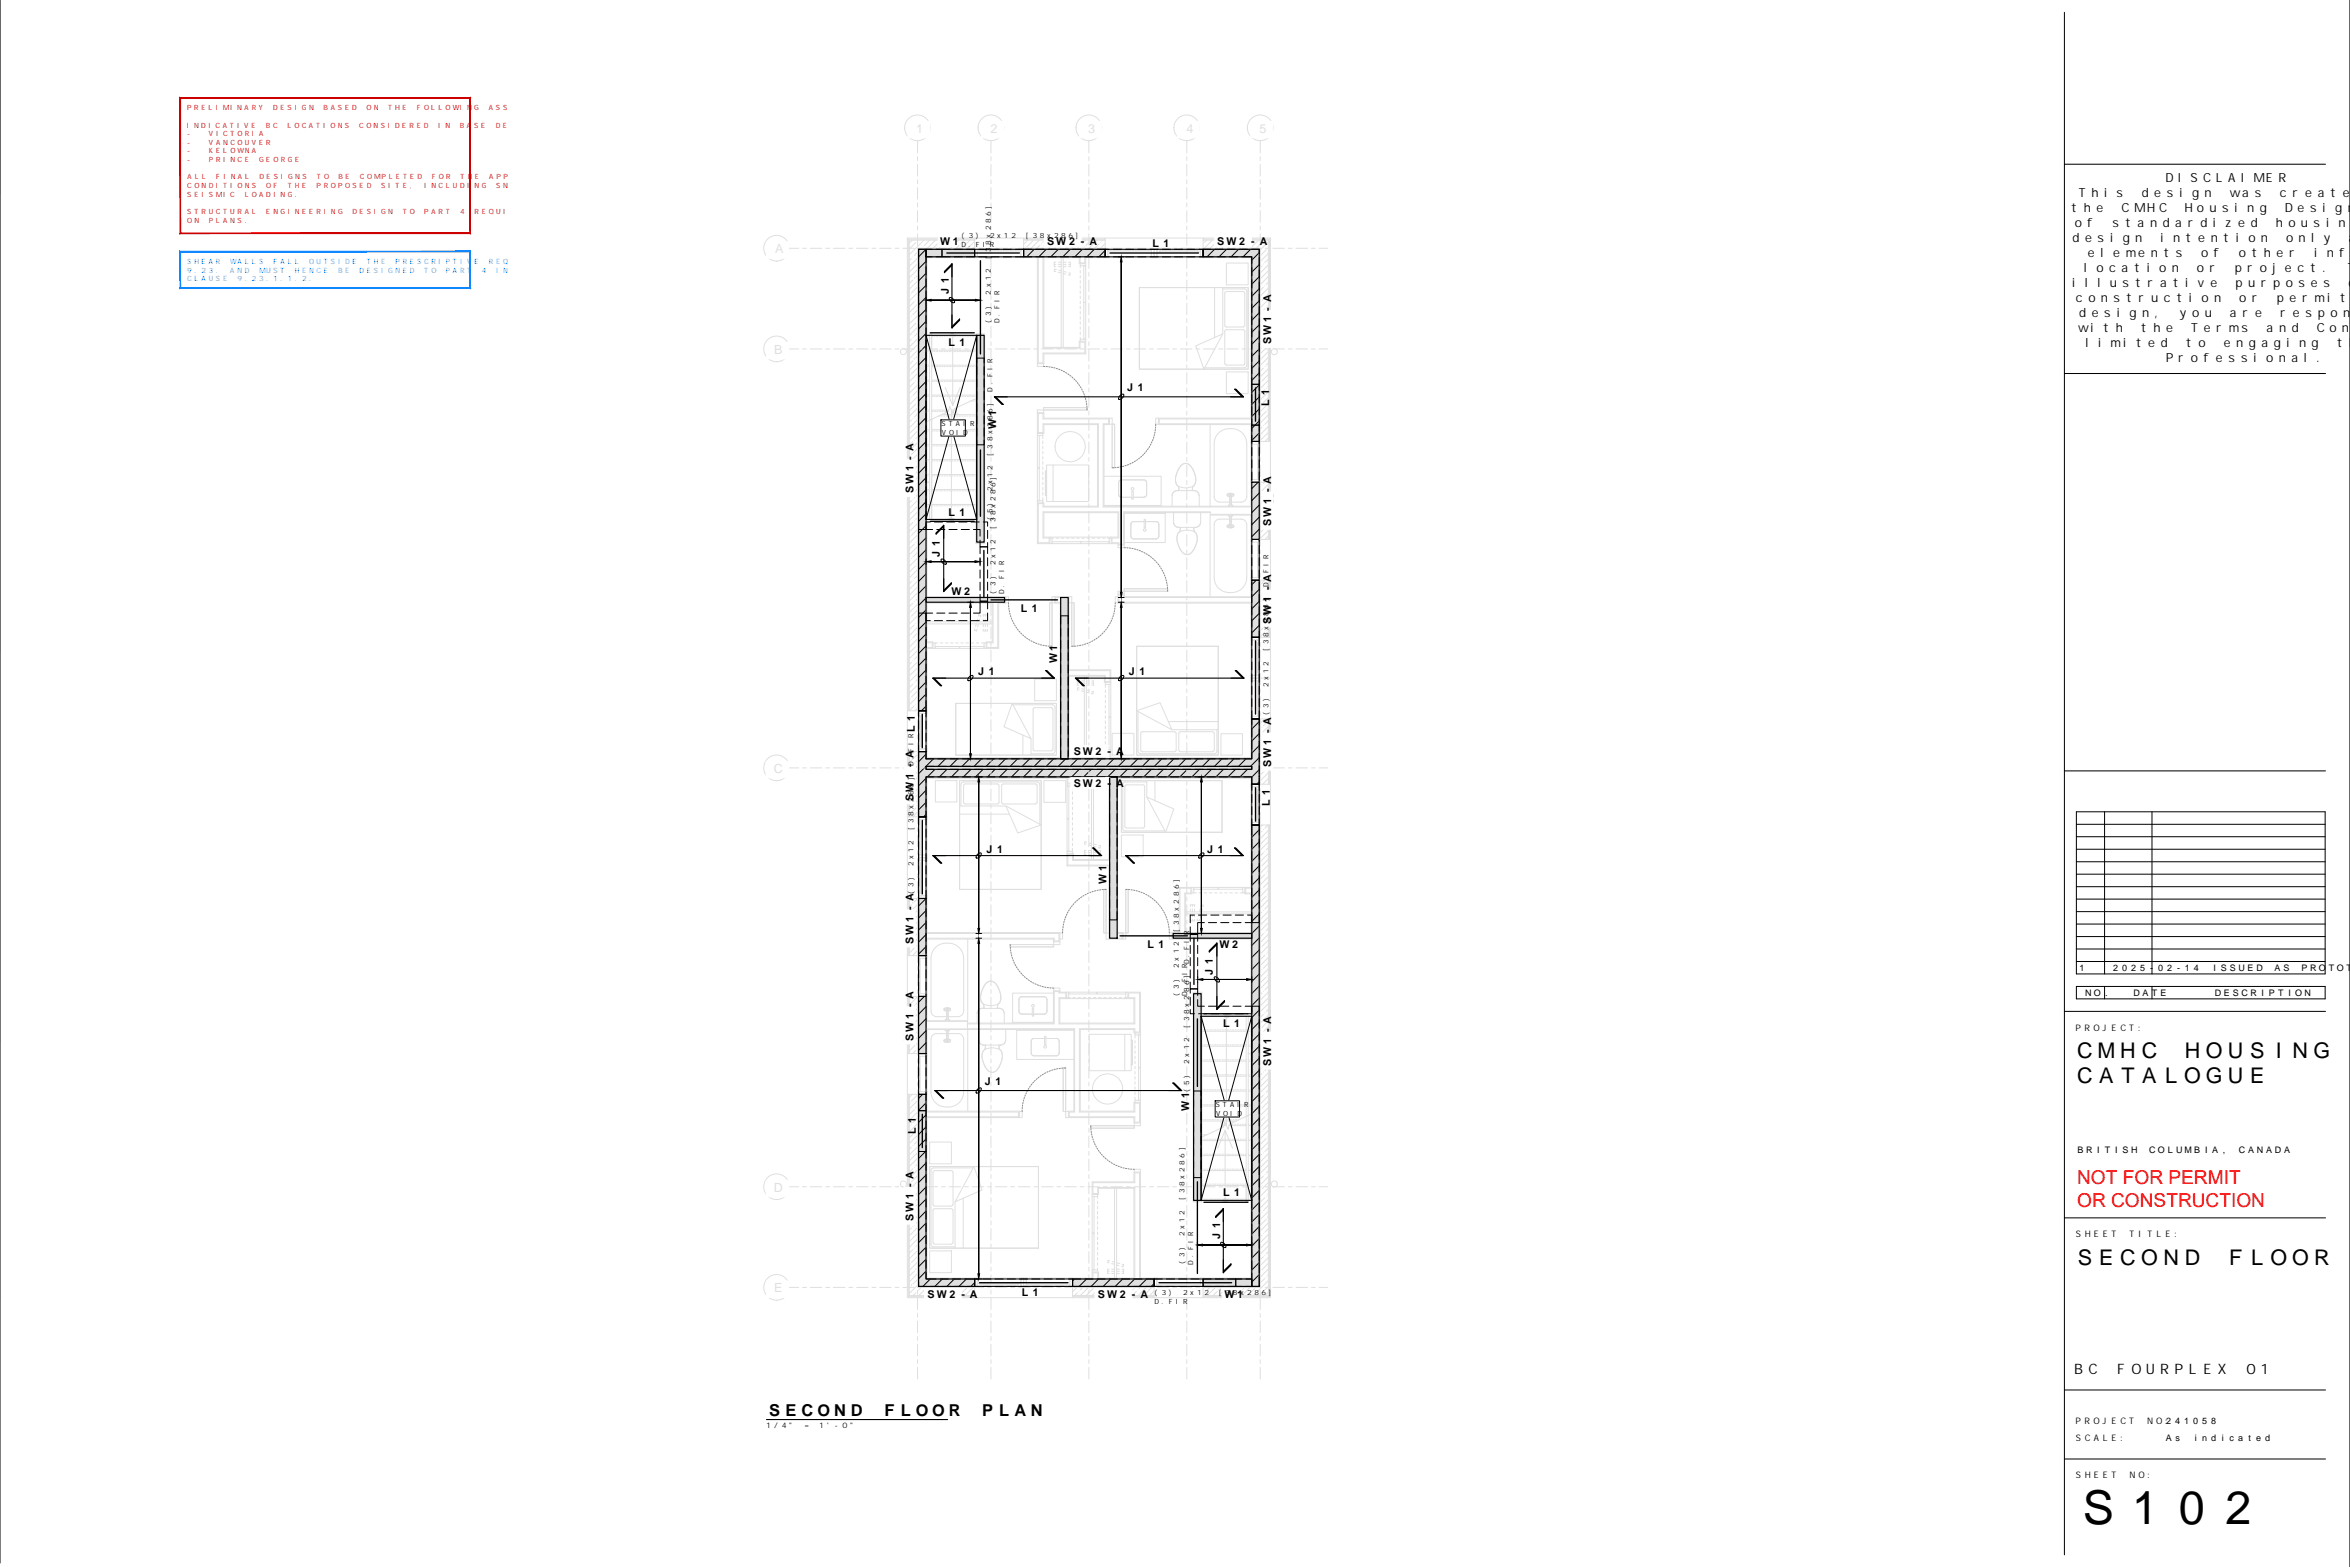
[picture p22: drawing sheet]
<svg xmlns="http://www.w3.org/2000/svg" width="914mm" height="610mm" viewBox="0 0 914 610" stroke-linecap="round" stroke-linejoin="round" font-family="sans-serif">
<defs><g id="words">
<text font-size="18.2" x="807.4" y="592.9">S102</text>
<g font-size="8.4">
<text x="807" y="411.7">CMHC</text>
<text x="849" y="411.7">HOUSING</text>
<text x="807" y="421.5">CATALOGUE</text>
<text x="807.1" y="492.1">SECOND</text>
<text x="865.8" y="492.1">FLOOR</text>
</g>
<g font-size="7.4" fill="#f00">
<text x="808.2" y="460.8">NOT FOR PERMIT</text>
<text x="808.2" y="469.7">OR CONSTRUCTION</text>
</g>
<g font-size="6.4">
<text x="298.2" y="550.9">SECOND</text>
<text x="342.9" y="550.9">FLOOR</text>
<text x="381.1" y="550.9">PLAN</text>
</g>
<g font-size="5.6">
<text x="807" y="534.5">BC</text>
<text x="823.8" y="534.5">FOURPLEX</text>
<text x="874.1" y="534.5">01</text>
</g>
<g font-size="4.9">
<text x="842.6" y="70.7">DISCLAIMER</text>
<text x="808.9" y="76.5">This</text>
<text x="833.4" y="76.5">design</text>
<text x="867.6" y="76.5">was</text>
<text x="887.2" y="76.5">create</text>
<text x="806" y="82.4">the</text>
<text x="825.5" y="82.4">CMHC</text>
<text x="850" y="82.4">Housing</text>
<text x="889.1" y="82.4">Design</text>
<text x="807.3" y="88.2">of</text>
<text x="822" y="88.2">standardized</text>
<text x="885.5" y="88.2">housing</text>
<text x="806.4" y="94">design</text>
<text x="840.6" y="94">intention</text>
<text x="889.5" y="94">only</text>
<text x="914" y="94">a</text>
<text x="812.4" y="99.9">elements</text>
<text x="856.5" y="99.9">of</text>
<text x="871.1" y="99.9">other</text>
<text x="900.5" y="99.9">info</text>
<text x="810.9" y="105.7">location</text>
<text x="854.9" y="105.7">or</text>
<text x="869.5" y="105.7">project.</text>
<text x="913.5" y="105.7">T</text>
<text x="806.3" y="111.5">illustrative</text>
<text x="869.9" y="111.5">purposes</text>
<text x="913.9" y="111.5">o</text>
<text x="807.7" y="117.4">construction</text>
<text x="871.3" y="117.4">or</text>
<text x="886" y="117.4">permitt</text>
<text x="809" y="123.2">design,</text>
<text x="848.1" y="123.2">you</text>
<text x="867.7" y="123.2">are</text>
<text x="887.3" y="123.2">respon</text>
<text x="808.6" y="129">with</text>
<text x="833" y="129">the</text>
<text x="852.6" y="129">Terms</text>
<text x="881.9" y="129">and</text>
<text x="901.5" y="129">Con</text>
<text x="811.5" y="134.9">limited</text>
<text x="850.6" y="134.9">to</text>
<text x="865.2" y="134.9">engaging</text>
<text x="909.2" y="134.9">th</text>
<text x="842.7" y="140.7">Professional.</text>
</g>
<g font-size="4.2">
<text x="365.7" y="95.4">W1</text>
<text x="406.7" y="95.4">SW2-A</text>
<text x="472.9" y="95.4">SW2-A</text>
<text x="447.6" y="96.2">L1</text>
<text x="369.2" y="115.4" transform="rotate(-90 369.2 115.4)">J1</text>
<text x="368.2" y="134.5">L1</text>
<text x="494.6" y="134.7" transform="rotate(-90 494.6 134.7)">SW1-A</text>
<text x="437.7" y="152.2">J1</text>
<text x="493.9" y="158.6" transform="rotate(-90 493.9 158.6)">L1</text>
<text x="387.6" y="166.8" transform="rotate(-90 387.6 166.8)">W1</text>
<text x="355.5" y="192.7" transform="rotate(-90 355.5 192.7)">SW1-A</text>
<text x="368.2" y="200.8">L1</text>
<text x="494.6" y="205.4" transform="rotate(-90 494.6 205.4)">SW1-A</text>
<text x="365.7" y="217.7" transform="rotate(-90 365.7 217.7)">J1</text>
<text x="370.1" y="231.6">W2</text>
<text x="396.4" y="238.1">L1</text>
<text x="494.6" y="243.5" transform="rotate(-90 494.6 243.5)">SW1-A</text>
<text x="379.7" y="262.6">J1</text>
<text x="411.3" y="258.2" transform="rotate(-90 411.3 258.2)">W1</text>
<text x="438.3" y="262.6">J1</text>
<text x="355.9" y="285.6" transform="rotate(-90 355.9 285.6)">L1</text>
<text x="417.1" y="293.8">SW2-A</text>
<text x="494.6" y="299.1" transform="rotate(-90 494.6 299.1)">SW1-A</text>
<text x="417.1" y="306.2">SW2-A</text>
<text x="355.5" y="312.3" transform="rotate(-90 355.5 312.3)">SW1-A</text>
<text x="494.1" y="314.2" transform="rotate(-90 494.1 314.2)">L1</text>
<text x="382.9" y="331.6">J1</text>
<text x="468.7" y="331.6">J1</text>
<text x="430.6" y="344" transform="rotate(-90 430.6 344)">W1</text>
<text x="355.5" y="367.9" transform="rotate(-90 355.5 367.9)">SW1-A</text>
<text x="445.7" y="368.7">L1</text>
<text x="474.3" y="368.9">W2</text>
<text x="472" y="380.2" transform="rotate(-90 472 380.2)">J1</text>
<text x="475.2" y="399.4">L1</text>
<text x="355.5" y="405.7" transform="rotate(-90 355.5 405.7)">SW1-A</text>
<text x="494.6" y="415.5" transform="rotate(-90 494.6 415.5)">SW1-A</text>
<text x="382.2" y="422.2">J1</text>
<text x="462.8" y="432.3" transform="rotate(-90 462.8 432.3)">W1</text>
<text x="356.3" y="441.9" transform="rotate(-90 356.3 441.9)">L1</text>
<text x="475.2" y="465.4">L1</text>
<text x="355.5" y="475.8" transform="rotate(-90 355.5 475.8)">SW1-A</text>
<text x="474.8" y="482.9" transform="rotate(-90 474.8 482.9)">J1</text>
<text x="360.2" y="504.9">SW2-A</text>
<text x="396.8" y="504.2">L1</text>
<text x="426.5" y="504.9">SW2-A</text>
<text x="476.4" y="504.8">W1</text>
</g>
<g font-size="3.5">
<text x="808.4" y="377.8">1</text>
<text x="821.5" y="377.8">2025-02-14</text>
<text x="860" y="377.8">ISSUED</text>
<text x="884.5" y="377.8">AS</text>
<text x="894.9" y="377.8">PROTOT</text>
<text x="810.9" y="387.5">NO.</text>
<text x="829.7" y="387.5">DATE</text>
<text x="861.3" y="387.5">DESCRIPTION</text>
<text x="807.6" y="400.9">PROJECT:</text>
<text x="807.8" y="448.6">BRITISH</text>
<text x="835.8" y="448.6">COLUMBIA,</text>
<text x="870.7" y="448.6">CANADA</text>
<text x="807.7" y="481.3">SHEET</text>
<text x="828.6" y="481.3">TITLE:</text>
<text x="807.6" y="554.1">PROJECT</text>
<text x="835.5" y="554.1">NO:</text>
<text x="842.1" y="554.1">241058</text>
<text x="807.7" y="560.7">SCALE:</text>
<text x="842.2" y="560.7">As</text>
<text x="852.7" y="560.7">indicated</text>
<text x="807.7" y="575">SHEET</text>
<text x="828.6" y="575">NO:</text>
</g>
<g font-size="3">
<text x="298.2" y="555.7">1/4&quot;</text>
<text x="313" y="555.7">=</text>
<text x="318.9" y="555.7">1'-0&quot;</text>
</g>
<g font-size="2.8" fill="#c00">
<text x="72.8" y="42.9">PRELIMINARY</text>
<text x="106.3" y="42.9">DESIGN</text>
<text x="125.9" y="42.9">BASED</text>
<text x="142.6" y="42.9">ON</text>
<text x="151" y="42.9">THE</text>
<text x="162.2" y="42.9">FOLLOWING</text>
<text x="190.1" y="42.9">ASSUMPTIONS:</text>
<text x="72.7" y="49.6">INDICATIVE</text>
<text x="72.9" y="53">-</text>
<text x="81.3" y="53">VICTORIA</text>
<text x="103.4" y="49.6">BC</text>
<text x="111.8" y="49.6">LOCATIONS</text>
<text x="139.8" y="49.6">CONSIDERED</text>
<text x="170.5" y="49.6">IN</text>
<text x="178.9" y="49.6">BASE</text>
<text x="192.9" y="49.6">DESIGN:</text>
<text x="72.9" y="56.3">-</text>
<text x="72.9" y="59.7">-</text>
<text x="81.3" y="56.3">VANCOUVER</text>
<text x="81.3" y="59.7">KELOWNA</text>
<text x="72.9" y="63.1">-</text>
<text x="81.3" y="63.1">PRINCE</text>
<text x="100.8" y="63.1">GEORGE</text>
<text x="73" y="69.8">ALL</text>
<text x="84.2" y="69.8">FINAL</text>
<text x="100.9" y="69.8">DESIGNS</text>
<text x="123.3" y="69.8">TO</text>
<text x="131.7" y="69.8">BE</text>
<text x="140.1" y="69.8">COMPLETED</text>
<text x="168" y="69.8">FOR</text>
<text x="179.2" y="69.8">THE</text>
<text x="190.4" y="69.8">APPROPRIATE</text>
<text x="72.8" y="73.1">CONDITIONS</text>
<text x="72.8" y="76.5">SEISMIC</text>
<text x="95.2" y="76.5">LOADING.</text>
<text x="103.6" y="73.1">OF</text>
<text x="112" y="73.1">THE</text>
<text x="123.1" y="73.1">PROPOSED</text>
<text x="148.3" y="73.1">SITE,</text>
<text x="165.1" y="73.1">INCLUDING</text>
<text x="193" y="73.1">SNOW,</text>
<text x="72.8" y="83.2">STRUCTURAL</text>
<text x="103.6" y="83.2">ENGINEERING</text>
<text x="137.1" y="83.2">DESIGN</text>
<text x="156.7" y="83.2">TO</text>
<text x="165.1" y="83.2">PART</text>
<text x="179" y="83.2">4</text>
<text x="184.6" y="83.2">REQUIRED</text>
<text x="72.8" y="86.6">ON</text>
<text x="81.2" y="86.6">PLANS.</text>
</g>
<g font-size="2.8">
<text x="374.2" y="92.8">(3)</text>
<text x="385.2" y="92.8">2x12</text>
<text x="399.1" y="92.8">[38x286]</text>
<text x="374.1" y="96.1">D.FIR</text>
<text x="385.6" y="100.7" transform="rotate(-90 385.6 100.7)">[38x286]</text>
<text x="385.6" y="114.6" transform="rotate(-90 385.6 114.6)">2x12</text>
<text x="385.6" y="125.7" transform="rotate(-90 385.6 125.7)">(3)</text>
<text x="388.9" y="125.7" transform="rotate(-90 388.9 125.7)">D.FIR</text>
<text x="386.2" y="152.3" transform="rotate(-90 386.2 152.3)">D.FIR</text>
<text x="366.4" y="165.7">STAIR</text>
<text x="366.5" y="169.1">VOID</text>
<text x="386.2" y="177.3" transform="rotate(-90 386.2 177.3)">[38x286]</text>
<text x="386.2" y="191.1" transform="rotate(-90 386.2 191.1)">2x12</text>
<text x="386.2" y="202.2" transform="rotate(-90 386.2 202.2)">(5)</text>
<text x="387.3" y="205.9" transform="rotate(-90 387.3 205.9)">[38x286]</text>
<text x="387.3" y="219.8" transform="rotate(-90 387.3 219.8)">2x12</text>
<text x="387.3" y="230.9" transform="rotate(-90 387.3 230.9)">(3)</text>
<text x="390.7" y="231" transform="rotate(-90 390.7 231)">D.FIR</text>
<text x="493.6" y="228.4" transform="rotate(-90 493.6 228.4)">D.FIR</text>
<text x="493.6" y="253.4" transform="rotate(-90 493.6 253.4)">[38x286]</text>
<text x="493.6" y="267.2" transform="rotate(-90 493.6 267.2)">2x12</text>
<text x="493.6" y="278.3" transform="rotate(-90 493.6 278.3)">(3)</text>
<text x="355.5" y="298" transform="rotate(-90 355.5 298)">D.FIR</text>
<text x="355.5" y="323" transform="rotate(-90 355.5 323)">[38x286]</text>
<text x="355.5" y="336.9" transform="rotate(-90 355.5 336.9)">2x12</text>
<text x="355.5" y="347.9" transform="rotate(-90 355.5 347.9)">(3)</text>
<text x="458.7" y="362.6" transform="rotate(-90 458.7 362.6)">[38x286]</text>
<text x="458.7" y="376.5" transform="rotate(-90 458.7 376.5)">2x12</text>
<text x="462.8" y="375" transform="rotate(-90 462.8 375)">D.FIR</text>
<text x="458.7" y="387.6" transform="rotate(-90 458.7 387.6)">(3)</text>
<text x="462" y="387.6" transform="rotate(-90 462 387.6)">D.FIR</text>
<text x="462.8" y="399.9" transform="rotate(-90 462.8 399.9)">[38x286]</text>
<text x="462.8" y="413.8" transform="rotate(-90 462.8 413.8)">2x12</text>
<text x="462.8" y="424.9" transform="rotate(-90 462.8 424.9)">(5)</text>
<text x="473.1" y="430.6">STAIR</text>
<text x="473.2" y="434">VOID</text>
<text x="460.9" y="467" transform="rotate(-90 460.9 467)">[38x286]</text>
<text x="460.9" y="480.8" transform="rotate(-90 460.9 480.8)">2x12</text>
<text x="460.9" y="491.9" transform="rotate(-90 460.9 491.9)">(3)</text>
<text x="464.2" y="491.9" transform="rotate(-90 464.2 491.9)">D.FIR</text>
<text x="449.3" y="503.9">(3)</text>
<text x="460.4" y="503.9">2x12</text>
<text x="474.2" y="503.9">[38x286]</text>
<text x="449.2" y="507.2">D.FIR</text>
</g>
<g font-size="2.8" fill="#0080ff">
<text x="72.8" y="102.7">SHEAR</text>
<text x="72.8" y="106">9.23.</text>
<text x="89.6" y="102.7">WALLS</text>
<text x="89.6" y="106">AND</text>
<text x="100.8" y="106">MUST</text>
<text x="106.4" y="102.7">FALL</text>
<text x="114.8" y="106">HENCE</text>
<text x="120.4" y="102.7">OUTSIDE</text>
<text x="131.5" y="106">BE</text>
<text x="139.9" y="106">DESIGNED</text>
<text x="142.7" y="102.7">THE</text>
<text x="153.9" y="102.7">PRESCRIPTIVE</text>
<text x="165.1" y="106">TO</text>
<text x="173.5" y="106">PART</text>
<text x="187.4" y="106">4</text>
<text x="190.2" y="102.7">REQUIREMENTS</text>
<text x="193" y="106">IN</text>
<text x="72.8" y="109.4">CLAUSE</text>
<text x="92.4" y="109.4">9.23.1.1.2.</text>
</g>
</g></defs>
<g fill="#dfdfdf" stroke="#dfdfdf" stroke-width=".39">
<path d="M476.4 466.7h.7z"/>
<path d="M476.2 467h1l-.1 .4z"/>
<path d="M476.3 467.3l.8 .1z"/>
<path d="M476.8 395h.8z"/>
<path d="M476.7 395.4h1l-.1 .3z"/>
<path d="M476.8 395.7h.8z"/>
<path d="M369.9 201.7h.7z"/>
<path d="M369.7 202.1h1l-.1 .3z"/>
<path d="M369.8 201.8h.8z"/>
<path d="M369.8 202.4h.8z"/>
<path d="M370.3 130.1h.8z"/>
<path d="M370.2 130.4h1l-.1 .4z"/>
<path d="M370.3 130.7h.8z"/>
<path d="M468.1 97l21.9 2.9v-2.9zM468.1 97l21.9 2.9h-21.9z"/>
<path d="M487.1 99.9l2.9 71.8v-71.8zM487.1 99.9l2.9 71.8h-2.9z"/>
<path d="M487.1 225.7l2.9 22.2v-22.2zM487.1 225.7l2.9 22.2h-2.9z"/>
<path d="M357.4 97l2.9 2.9v-2.9zM357.4 97l2.9 2.9h-2.9z"/>
<path d="M357.4 99.9l2.9 176.6v-176.6zM357.4 99.9l2.9 176.6h-2.9z"/>
<path d="M398.3 97l31.7 2.9v-2.9zM398.3 97l31.7 2.9h-31.7z"/>
<path d="M464.4 386.6l3 80.4v-80.4zM464.4 386.6l3 80.4h-3z"/>
<path d="M360.3 232.4l30.6 1.9v-1.9zM360.3 232.4l30.6 1.9h-30.6z"/>
<path d="M380 130.5l2.9 80.4v-80.4zM380 130.5l2.9 80.4h-2.9z"/>
<path d="M412.7 232.4l2.9 62.8v-62.8zM412.7 232.4l2.9 62.8h-2.9z"/>
<path d="M431.8 302.2l2.9 62.8v-62.8zM431.8 302.2l2.9 62.8h-2.9z"/>
<path d="M456.5 363.1l30.6 1.9v-1.9zM456.5 363.1l30.6 1.9h-30.6z"/>
<path d="M357.4 349.5l2.9 22.3v-22.3zM357.4 349.5l2.9 22.3h-2.9z"/>
<path d="M417.3 497.6l31.8 2.9v-2.9zM417.3 497.6l31.8 2.9h-31.8z"/>
<path d="M487.1 321l2.9 176.6v-176.6zM487.1 321l2.9 176.6h-2.9z"/>
<path d="M487.1 497.6l2.9 2.9v-2.9zM487.1 497.6l2.9 2.9h-2.9z"/>
<path d="M357.4 425.7l2.9 71.9v-71.9zM357.4 425.7l2.9 71.9h-2.9z"/>
<path d="M357.4 497.6l21.8 2.9v-2.9zM357.4 497.6l21.8 2.9h-21.8z"/>
<path d="M487.1 279.7l2.9 15.5v-15.5zM487.1 279.7l2.9 15.5h-2.9z"/>
<path d="M357.4 292.4l2.9 2.8v-2.8zM357.4 292.4l2.9 2.8h-2.9z"/>
<path d="M357.4 295.2l132.6 2.9v-2.9zM357.4 295.2l132.6 2.9h-132.6z"/>
<path d="M487.1 298.1l2.9 1.2v-1.2zM487.1 298.1l2.9 1.2h-2.9z"/>
<path d="M357.4 298.1l2.9 1.2v-1.2zM357.4 298.1l2.9 1.2h-2.9z"/>
<path d="M357.4 299.3l132.6 2.9v-2.9zM357.4 299.3l132.6 2.9h-132.6z"/>
<path d="M487.1 302.2l2.9 2.9v-2.9zM487.1 302.2l2.9 2.9h-2.9z"/>
<path d="M357.4 302.2l2.9 15.6v-15.6zM357.4 302.2l2.9 15.6h-2.9z"/>
<path d="M360.3 97l18.9 2.9v-2.9zM360.3 97l18.9 2.9h-18.9z"/>
<path d="M468.1 497.6l19 2.9v-2.9zM468.1 497.6l19 2.9h-19z"/>
<path d="M476.4 466.7l.8 .3-.1-.3zM476.4 466.7l.8 .3h-1z"/>
<path d="M476.2 467l.2 .4h.7zM476.4 467.4h.7z"/>
<path d="M476.3 466.7h.8zM476.3 466.7h.8z"/>
<path d="M476.3 466.7l.9 .1zM476.3 466.7l.9 .1z"/>
<path d="M476.3 466.8h.9zM476.3 466.8h.9z"/>
<path d="M476.2 466.8l1 .1zM476.2 466.8l1 .1z"/>
<path d="M476.2 466.9h1zM476.2 466.9h1z"/>
<path d="M476.2 466.9l1 .1zM476.2 466.9l1 .1z"/>
<path d="M476.2 467h1zM476.2 467h1z"/>
<path d="M476.2 467h1zM476.2 467h1z"/>
<path d="M476.2 467l1 .1zM476.2 467l1 .1z"/>
<path d="M476.2 467.1h1zM476.2 467.1h1z"/>
<path d="M476.2 467.1h1zM476.2 467.1l1 .1z"/>
<path d="M476.2 467.2h1zM476.2 467.2h1z"/>
<path d="M476.3 467.2h.9zM476.3 467.2l.8 .1z"/>
<path d="M476.3 467.3h.8zM476.3 467.3h.8z"/>
<path d="M476.8 395l.9 .4-.1-.4zM476.8 395l.9 .4h-1z"/>
<path d="M476.7 395.4l.1 .3h.8zM476.8 395.7h.8z"/>
<path d="M476.8 395l.8 .1zM476.8 395l.8 .1z"/>
<path d="M476.8 395.1h.9zM476.8 395.1h.9z"/>
<path d="M476.8 395.1l.9 .1zM476.8 395.1l.9 .1z"/>
<path d="M476.7 395.2h1zM476.7 395.2h1z"/>
<path d="M476.7 395.2l1 .1zM476.7 395.2l1 .1z"/>
<path d="M476.7 395.3h1zM476.7 395.3h1z"/>
<path d="M476.7 395.3l1 .1zM476.7 395.3l1 .1z"/>
<path d="M476.7 395.4h1zM476.7 395.4h1z"/>
<path d="M476.7 395.4l1 .1zM476.7 395.4l1 .1z"/>
<path d="M476.7 395.5h1zM476.7 395.5h1z"/>
<path d="M476.7 395.5h1zM476.7 395.5h1z"/>
<path d="M476.7 395.5l1 .1zM476.7 395.5l1 .1z"/>
<path d="M476.8 395.6h.9zM476.8 395.6h.8z"/>
<path d="M476.8 395.6h.8zM476.8 395.6l.8 .1z"/>
<path d="M369.9 201.7l.8 .4-.1-.4zM369.9 201.7l.8 .4h-1z"/>
<path d="M369.7 202.1l.2 .3h.7zM369.9 202.4h.7z"/>
<path d="M369.8 201.8h.8zM369.8 201.8h.8z"/>
<path d="M369.8 201.8l.8 .1zM369.8 201.8l.8 .1z"/>
<path d="M369.7 201.9h1zM369.7 201.9h1z"/>
<path d="M369.7 201.9h1zM369.7 201.9h1z"/>
<path d="M369.7 201.9l1 .1zM369.7 201.9l1 .1z"/>
<path d="M369.7 202h1zM369.7 202h1z"/>
<path d="M369.7 202l1 .1zM369.7 202l1 .1z"/>
<path d="M369.7 202.1h1zM369.7 202.1h1z"/>
<path d="M369.7 202.1h1zM369.7 202.1l1 .1z"/>
<path d="M369.7 202.2h1zM369.7 202.2h1z"/>
<path d="M369.7 202.2l1 .1zM369.7 202.2l1 .1z"/>
<path d="M369.7 202.3h1zM369.7 202.3h.9z"/>
<path d="M369.7 202.3l.9 .1zM369.7 202.3l.9 .1z"/>
<path d="M369.8 202.4h.8zM369.8 202.4h.8z"/>
<path d="M370.3 130.1l.9 .3-.1-.3zM370.3 130.1l.9 .3h-1z"/>
<path d="M370.2 130.4l.1 .4h.8zM370.3 130.8h.8z"/>
<path d="M370.3 130.1l.8 .1zM370.3 130.1l.8 .1z"/>
<path d="M370.3 130.2h.8zM370.3 130.2h.8z"/>
<path d="M370.2 130.2h1zM370.2 130.2h1z"/>
<path d="M370.2 130.2l1 .1zM370.2 130.2l1 .1z"/>
<path d="M370.2 130.3l1 .1zM370.2 130.3l1 .1z"/>
<path d="M370.2 130.4h1zM370.2 130.4h1z"/>
<path d="M370.2 130.4h1zM370.2 130.4h1z"/>
<path d="M370.2 130.4l1 .1zM370.2 130.4l1 .1z"/>
<path d="M370.2 130.5h1zM370.2 130.5h1z"/>
<path d="M370.2 130.5h1zM370.2 130.5l1 .1z"/>
<path d="M370.2 130.6h1zM370.2 130.6h1z"/>
<path d="M370.2 130.6h1zM370.2 130.6l.9 .1z"/>
<path d="M370.2 130.7h.9zM370.2 130.7h.9z"/>
<path d="M370.3 130.7h.8zM370.3 130.7h.8z"/>
<path d="M487.1 187.6l2.9 22.2v-22.2zM487.1 187.6l2.9 22.2h-2.9z"/>
<path d="M357.4 387.6l2.9 22.3v-22.3zM357.4 387.6l2.9 22.3h-2.9z"/>
</g>
<g fill="none" stroke="#000" stroke-width=".39">
<path d="M0 .1v608M803.3 4.8v600.1M914.4 0v609.6M803.3 63.9h101.6M360.3 97l-2.9 2.9M360.3 97h2.4M360.3 97v2.9h2.4M364.2 97h2.3v2.9h-2.3M369.7 97h-3.2v2.9h3.2M371.3 99.9h3.2M371.3 97h3.2M376.1 99.9h3.1"/>
<path d="M376.1 97h3.1M379.2 97h19.1v2.9h-19.1zM380.8 99.9h3.2M380.8 97h3.2M385.6 99.9h3.2M385.6 97h3.2M390.3 99.9h3.2M390.3 97h3.2M395.1 97h3.2v2.9h-3.2M401.5 97h-3.2v2.9h3.2M402.4 97l-2.9 2.9M403 99.9h3.2"/>
<path d="M403 97h3.2M407.1 97l-2.9 2.9M407.8 99.9h3.2M407.8 97h3.2M411.8 97l-2.9 2.9M412.6 99.9h3.1M412.6 97h3.1M416.5 97l-2.9 2.9M417.3 99.9h3.2M417.3 97h3.2M421.1 97l-2.9 2.9M422.1 99.9h3.2"/>
<path d="M422.1 97h3.2M425.8 97l-2.9 2.9M426.9 97h3.1M430 97v2.9h-3.1M430 97h38.1v2.9h-38.1zM430 97.4l-2.4 2.5M431.6 97h-1.6v2.9h1.6M433.2 99.9h4.2M433.2 97h3.2M438 99.9h3.1M438 97h3.1M442.7 99.9h3.2"/>
<path d="M442.7 97h3.2M447.5 99.9h3.2M447.5 97h3.2M452.3 99.9h3.1M452.3 97h3.1M457 99.9h3.2M457 97h3.2M461.8 99.9h3.2M461.8 97h3.2M466.5 97h1.6v2.9h-1.6M471.1 97h-3v2.9h4M472.6 97l-2.9 2.9"/>
<path d="M472.7 97h3.2M473.6 99.9h3.2M477.3 97l-3 2.9M477.5 97h3.2M478.4 99.9h3.2M481.9 97l-2.9 2.9M482.2 97h3.2M483.2 99.9h3.9v2.6M486.6 97l-2.9 2.9M487 97h3v1.6M490 98.3l-2.9 2.9M357.4 100.7v-3.7h2.9v5.1"/>
<path d="M357.4 102.3v3.1M357.4 107v3.2M357.4 111.8v3.2M357.4 116.6v3.1M360.3 101.7l-2.9 2.9M360.3 106.3l-2.9 3M360.3 111l-2.9 2.9M360.3 115.7l-2.9 2.9M360.3 103.7v3.2M360.3 108.5v3.2M360.3 113.2v4.7M360.3 118v3.2"/>
<path d="M362.2 116.8h17.5h-17.5M362.3 116.8h17.2M369.5 115.8a1.67 1.67 0 0 1 1.8 1.9 1.67 1.67 0 0 1-1.8-1.9zM381.5 115.7v2.2M436.3 101.7v128.9v-128.9M436.3 101.9v128.6M487.1 104.1v3.1M487.1 108.8v3.2M487.1 113.6v3.2M487.1 118.4v3.1M490 103l-2.9 2.9M490 107.6l-2.9 3"/>
<path d="M490 112.3l-2.9 3M490 117l-2.9 2.9M490 100.2v3.2M490 105v3.2M490 109.7v3.2M490 114.5v3.2M490 119.3v3.1M357.4 121.3v3.2M357.4 126.1v3.2M357.4 130.8v3.2M357.4 135.6v3.2M360.3 120.4l-2.9 2.9"/>
<path d="M360.3 125l-2.9 3M360.3 129.7l-2.9 2.9M360.3 134.4l-2.9 2.9M360.3 139.1l-2.9 2.9M360.3 122.8v3.1M360.3 127.5v3.2M360.3 132.3v3.2M360.3 137.1v3.1M360.3 130.5l19.7 71.6M380 130.5l-19.7 71.6M487.1 123.1v3.2M487.1 127.9v3.2"/>
<path d="M487.1 132.6v3.2M487.1 137.4v3.2M490 121.7l-2.9 2.9M490 126.4l-2.9 2.9M490 131l-2.9 2.9M490 135.7l-2.9 2.9M490 124v3.2M490 128.8v3.2M490 133.6v3.1M490 138.3v3.2M357.4 140.4v3.1M357.4 145.1v3.2"/>
<path d="M357.4 149.9v3.2M357.4 154.7v3.1M357.4 159.4v3.2M360.3 143.8l-2.9 2.8M360.3 148.4l-2.9 2.9M360.3 153.1l-2.9 2.9M360.3 157.8l-2.9 2.9M360.3 141.8v3.2M360.3 146.6v3.2M360.3 151.3v3.2M360.3 156.1v3.2M380 141.1v-1.8h2.9v1.8"/>
<path d="M380 142.7v3.2M380 147.5v3.1M380 152.2v3.2M380 157v3.2M382.9 142.7v3.2M382.9 147.5v3.1M382.9 152.2v3.2M382.9 157v3.2M435.8 153.9l.8-.5h.6a1.67 1.67 0 0 1-1.9 1.9v-.6zM487.1 142.2v3.1M487.1 153.5v3.1M487.1 158.2v3.2"/>
<path d="M487.1 146.9v2.6h2.9v-1.7M490 140.4l-2.9 2.9M490 145.1l-2.9 2.9M490 149.8l-2.9 2.8M490 154.4l-2.9 2.9M490 159.1l-2.9 2.9M490 151.9v-2.4h-2.9v2.4M490 143.1v3.2M490 153.5v3.1M490 158.2v3.2M803.3 145.3h101.6M357.4 164.2v3.2"/>
<path d="M357.4 168.9v3.2M357.4 173.7v3.2M357.4 178.5v3.1M360.3 162.5l-2.9 2.9M360.3 167.1l-2.9 2.9M360.3 171.8l-2.9 2.9M360.3 176.5l-2.9 2.9M360.3 160.9v3.1M360.3 165.6v3.2M360.3 170.4v3.2M360.3 175.2v3.1M360.3 179.9v3.2"/>
<path d="M366.1 163.3h9.5v6.4h-9.5zM380 171.3v1.7h2.9v-1.7M380 161.7v3.2M380 166.5v3.2M382.9 161.7v3.2M382.9 166.5v3.2M487.1 163v2.4h2.9v-2.4M487.1 167.7v-2.3h2.9v2.3M487.1 171.7h2.9v15.9h-2.9zM487.1 169.3v3.2M487.1 174.1v3.2M487.1 178.9v3.1"/>
<path d="M490 163.8l-2.9 2.9M490 168.5l-2.9 2.8M490 169.3v3.2M490 174.1v3.2M490 178.9v3.1M357.4 183.2v3.2M357.4 188v3.2M357.4 192.8v3.1M357.4 197.5v3.2M360.3 181.2l-2.9 2.9M360.3 185.8l-2.9 3M360.3 190.5l-2.9 2.9"/>
<path d="M360.3 195.2l-2.9 2.9M360.3 199.9l-2.9 2.9M360.3 184.7v3.2M360.3 189.4v3.2M360.3 194.2v3.2M360.3 199v3.1M487.1 183.6v3.2M487.1 188.4v3.2M487.1 193.1v3.2M487.1 197.9v3.2M489.5 187.6l-2.4 2.5M490 191.8l-2.9 2.9"/>
<path d="M490 196.5l-2.9 2.9M490 183.6v3.2M490 188.4v3.2M490 193.1v3.2M490 197.9v3.2M357.4 202.3v3.7h2.9v-2.3M360.3 204.5l-2.9 3M360.3 209.2l-2.9 2.9M360.3 213.9l-2.9 2.9M360.3 218.6l-2.9 2.9M360.3 217.4v2.2M362 203.1h-1.7v2.9h2.6"/>
<path d="M362.2 218.5h17.4h-17.4M362.3 218.5h17.1M363.6 203.1h3.1M364.5 206h3.2M366.3 217.6a1.67 1.67 0 0 1 1.8 1.8 1.67 1.67 0 0 1-1.8-1.8zM368.3 203.1h3.2M369.3 206h3.1M373.1 203.1h3.2M374 206h3.2M377.9 203.1h3.1M378.8 206h2.6v2.6M381.4 210.1v2.6h2.9v-1.6"/>
<path d="M381.4 217v3.1M381.4 215.4v-2.7h2.9v2.7M382.6 203.1h1.7v1.6M384.3 206.3v3.2M384.3 217v3.1M487.1 209.8h2.9v15.9h-2.9zM487.1 202.7v3.1M487.1 207.4v3.2M487.1 212.2v3.2M487.1 217v3.1M490 201.2l-2.9 2.9M490 202.7v3.1l-2.9 3"/>
<path d="M490 207.4v3.2M490 212.2v3.2M490 217v3.1M360.3 223.3l-2.9 2.9M360.3 227.9l-2.9 3M360.3 232.6l-2.9 2.9M360.3 237.3l-2.9 2.9M362.9 238.5h-2.6v2.9h1.7M364.5 238.5h3.2M369.3 238.5h3.1M374 238.5h3.2M376.5 234.3h2.2"/>
<path d="M377.6 236.1v57.3v-57.3M377.6 236.3v56.9M381.4 221.7v3.2M381.4 226.5v3.2M384.3 236.9v-3h-2.9v4.6h-2.6M384.3 231.2v2.7h-2.9v-2.7M384.3 238.5v2.9h-1.7M384.3 221.7v3.2M384.3 226.5v3.2M435.2 232.4h2.2M435.2 234.3h2.2M436.3 236.1v57.3v-57.3"/>
<path d="M436.3 236.3v56.9M487.1 221.7v3.2M487.1 226.5v3.2M487.1 231.2v3.2M487.1 236v3.2M488.8 225.7l-1.7 1.8M490 229.3l-2.9 2.9M490 233.9l-2.9 3M490 238.6l-2.9 2.9M490 221.7v3.2M490 226.5v3.2M490 231.2v3.2"/>
<path d="M490 236v3.2M357.4 242.4v-3.9h2.9v3.9M357.4 244v3.2M357.4 248.8v3.2M357.4 253.5v3.2M357.4 258.3v3.2M360.3 242l-2.9 2.9M360.3 246.7l-2.9 2.9M360.3 251.3l-2.9 2.9M360.3 256l-2.9 2.9M360.3 244v3.2M360.3 248.8v3.2"/>
<path d="M360.3 253.5v3.2M360.3 258.3v3.2M363.6 241.4h3.1M368.3 241.4h3.2M373.1 241.4h3.2M377.9 241.4h3.1M412.7 242.8v-3.2h2.9v3.2M412.7 244.4v3.1M412.7 249.1v3.2M412.7 253.9v3.2M412.7 258.7v3.1M415.6 244.4v3.1"/>
<path d="M415.6 249.1v3.2M415.6 253.9v3.2M415.6 258.7v3.1M487.1 240.8v3.1M487.1 252.7v3.2M487.1 257.5v3.1M487.1 245.5v2.4h2.9v-2.4M487.1 247.9h2.9v31.8h-2.9zM490 243.3l-2.9 2.9M490 251.1v-3.2h-2.9v3.2M490 240.8v3.1M490 252.7v3.2"/>
<path d="M490 257.5v3.1M357.4 272.6v3.9h2.9v-3.9M357.4 263.1v3.1M357.4 267.8v3.2M357.4 278.9v-2.4h2.9v2.4M357.4 276.5h2.9v15.9h-2.9zM360.3 260.7l-2.9 2.9M360.3 265.4l-2.9 2.9M360.3 270l-2.9 2.9M360.3 263.1v3.1M360.3 267.8v3.2M360.3 274.7l-1.7 1.8"/>
<path d="M377.1 263.3l.8-.5 .6 .1a1.67 1.67 0 0 1-1.8 1.8l-.1-.6zM412.7 263.4v3.2M412.7 268.2v3.2M412.7 272.9v3.2M412.7 277.7v3.2M415.6 263.4v3.2M415.6 268.2v3.2M415.6 272.9v3.2M415.6 277.7v3.2M435.8 263.3l.8-.5 .6 .1a1.67 1.67 0 0 1-1.9 1.8v-.6zM487.1 276.5v3.2h2.9v-3.2M487.1 262.2v3.2"/>
<path d="M487.1 267v3.2M487.1 271.7v3.2M490 262.2v3.2M490 267v3.2M490 271.7v3.2M357.4 290v2.4h2.9M357.4 280.5v3.1M357.4 285.2v3.2M360.3 293.4l-2.9 2.9v3.2M360.3 292.4v2.8h3.1M360.3 292.4h-2.9v2.3M360.3 280.5v3.1"/>
<path d="M360.3 285.2v3.2M360.3 290v2.4M363.2 295.2l-5.8 5.8M363.4 298.1h-3.1v1.2h3.1M363.8 299.3l-2.9 2.9M364.9 295.2h3.2M364.9 299.3h3.2M367.9 295.2l-2.9 2.9h3.1M368.5 299.3l-3 2.9M369.7 295.2h3.2M369.7 299.3h3.2M369.7 298.1h3.2"/>
<path d="M372.6 295.2l-2.9 2.9M373.1 299.3l-2.9 2.9M374.5 295.2h4.2M374.5 299.3h3.1M374.5 298.1h3.1M377.3 295.2l-3 2.9M377.8 299.3l-2.9 2.9M379.2 295.2h3.2M379.2 299.3h3.2M379.2 298.1h3.2M381.9 295.2l-2.9 2.9M382.5 299.3l-2.9 2.9"/>
<path d="M384 299.3h3.2l-2.9 2.9M384 295.2h3.2M384 298.1h3.2M386.6 295.2l-2.9 2.9M388.8 295.2h3.1M388.8 299.3h3.1M388.8 298.1h3.1M391.3 295.2l-2.9 2.9M391.9 299.3l-3 2.9M393.5 295.2h3.2M393.5 299.3h3.2M393.5 298.1h3.2"/>
<path d="M396 295.2l-3 2.9M396.5 299.3l-2.9 2.9M398.3 295.2h3.2M398.3 299.3h3.2M398.3 298.1h3.2M400.6 295.2l-2.9 2.9M401.2 299.3l-2.9 2.9h3.2M403 295.2h3.2M403 299.3h3.2M403 298.1h3.2M405.3 295.2l-2.9 2.9M405.9 299.3l-2.9 2.9h3.2"/>
<path d="M407.8 295.2h3.2M407.8 299.3h3.2M407.8 298.1h3.2M410 295.2l-2.9 2.9M410.6 299.3l-2.9 2.9M412.6 295.2h3.1M412.6 299.3h3.1M412.6 298.1h3.1M412.7 292v3.2h2.9v-3.2M412.7 282.5v3.1M412.7 287.2v3.2M414.7 295.2l-2.9 2.9"/>
<path d="M415.3 299.3l-3 2.9M415.6 282.5v3.1M415.6 287.2v3.2M417.3 295.2h3.2M417.3 299.3h3.2M417.3 298.1h3.2M419.3 295.2l-2.9 2.9M419.9 299.3l-2.9 2.9M422.1 295.2h3.2M422.1 299.3h3.2M422.1 298.1h3.2M424 295.2l-2.9 2.9"/>
<path d="M424.6 299.3l-2.9 2.9M426.9 295.2h3.1M426.9 299.3h3.1M426.9 298.1h3.1M428.7 295.2l-2.9 2.9M429.3 299.3l-2.9 2.9M431.6 295.2h3.2M431.6 299.3h3.2M431.6 298.1h3.2M433.4 295.2l-2.9 2.9M434 299.3l-3 2.9M435.2 295.2h4.4"/>
<path d="M436.4 299.3h3.2M436.4 298.1h3.2M438 295.2l-2.8 2.9M438.6 299.3l-2.9 2.9M441.1 295.2h3.2M441.1 299.3h3.2M441.1 298.1h3.2M442.7 295.2l-2.9 2.9M443.3 299.3l-2.9 2.9M445.9 295.2h3.2M445.9 299.3h3.2M447.4 295.2l-2.9 2.9"/>
<path d="M448 299.3l-2.9 2.9M450.7 295.2h3.1M450.7 299.3h3.1M452.1 295.2l-2.9 2.9h-3.3M452.6 299.3l-2.8 2.9M455.4 295.2h3.2M455.4 299.3h3.2M455.4 298.1h3.2M456.8 295.2l-3 2.9h-3.1M457.3 299.3l-2.9 2.9M460.2 295.2h3.2M460.2 299.3h3.2"/>
<path d="M460.2 298.1h3.2M461.4 295.2l-2.9 2.9M462 299.3l-2.9 2.9M465 295.2h3.1M465 299.3h3.1M465 298.1h3.1M466.1 295.2l-2.9 2.9M466.7 299.3l-2.9 2.9M469.7 295.2h3.2M469.7 299.3h3.2M469.7 298.1h3.2M470.8 295.2l-2.9 2.9"/>
<path d="M471.4 299.3l-2.9 2.9M474.5 295.2h3.2M474.5 299.3h3.2M474.5 298.1h3.2M475.5 295.2l-3 2.9M476 299.3l-2.9 2.9M479.2 295.2h3.2M479.2 299.3h3.2M479.2 298.1h3.2M480.1 295.2l-2.9 2.9M480.7 299.3l-2.9 2.9M484 298.1h3.1v1.2h-3.1"/>
<path d="M484.8 295.2l-2.9 2.9M485.4 299.3l-2.9 2.9M487.1 283.5v3.1M487.1 288.2v3.2M487.1 281.9v-2.2h2.9v2.3M490 290.1l-2.9 2.9v2.2h-3.1M490 280.7l-2.9 2.9M490 285.4l-2.9 2.9M490 299.4l-2.9 2.9M490 295.2h.1M490 283.6v3.2M490 288.4v3.2"/>
<path d="M490 293.2v3.1M490 297.9v3.2M490 294.7l-3.4 3.4M803.3 299.9h101.6M357.4 315.4v2.4h2.9v-2.2M357.4 317.8h2.9v31.7h-2.9zM357.4 301.1v3.2M357.4 305.9v3.1M357.4 310.6v3.2M360.3 316.8l-.9 1M360.3 302.8l-2.9 2.9M360.3 307.4l-2.9 3"/>
<path d="M360.3 312.1l-2.9 2.9M360.3 306v3.2M360.3 310.8v3.2M363.4 302.2h-3.1v2.2M364.9 302.2h3.2M369.7 302.2h3.2M374.5 302.2h3.1M379.2 302.2h3.2M380.8 304.1v57.2v-57.2M380.8 304.2v57M384 302.2h3.2M388.8 302.2h3.1"/>
<path d="M393.5 302.2h3.2M407.8 302.2h3.2M412.6 302.2h3.1M417.3 302.2h3.2M422.1 302.2h3.2M426.9 302.2h3.1M431.6 302.2h3.2M431.8 305.4v-3.2h2.9v3.2M431.8 307v3.2M431.8 311.8v3.2M431.8 316.5v3.2M434.7 307v3.2"/>
<path d="M434.7 311.8v3.2M434.7 316.5v3.2M436.4 302.2h3.2M441.1 302.2h3.2M445.9 302.2h3.2M450.7 302.2h3.1M455.4 302.2h3.2M460.2 302.2h3.2M465 302.2h3.6M467.5 304.1v57.2v-57.2M467.5 304.2v57M469.7 302.2h3.2"/>
<path d="M474.5 302.2h3.2M479.2 302.2h3.2M484 302.2h3.1v2.9h2.9v-2.4M487.1 318.6v2.4h2.9v-2.4M487.1 305.1h2.9v15.9h-2.9zM487.1 305.1v2.3M487.1 309v3.2M487.1 313.8v3.2M487.1 305.1h2.9v2.3M490 304.1l-1 1M490 309v3.2M490 313.8v3.2"/>
<path d="M807.9 315.8h96.8v63.1h-96.8zM818.9 315.8v63.1M837.4 315.8v63.1M357.4 322.5v3.2M357.4 327.3v3.2M357.4 332.1v3.1M357.4 336.8v3.2M357.4 321v-3.2h2.9v3.2M360.3 322.5v3.2M360.3 327.3v3.2M360.3 332.1v3.1M360.3 336.8v3.2"/>
<path d="M380.3 332.4l.8-.6 .6 .1a1.67 1.67 0 0 1-1.8 1.9l-.1-.6zM431.8 321.3v3.2M431.8 326.1v3.1M431.8 330.8v3.2M431.8 335.6v3.2M434.7 321.3v3.2M434.7 326.1v3.1M434.7 330.8v3.2M434.7 335.6v3.2M467 332.4l.8-.6 .6 .1a1.67 1.67 0 0 1-1.9 1.9v-.6zM487.1 324.8v-3.8h2.9v3.8M487.1 326.4v3.2"/>
<path d="M487.1 331.2v3.2M487.1 336v3.1M487.2 321h-.1M490 322.8l-2.9 2.9M490 327.5l-2.9 2.9M490 332.1l-2.9 3M490 336.8l-2.9 2.9M490 326.4v3.2M490 331.2v3.2M490 336v3.1M807.9 320.7h96.8M807.9 325.5h96.8"/>
<path d="M807.9 330.4h96.8M807.9 335.2h96.8M357.4 351.9v-2.4h2.9v2.4M357.4 346.4v3.1h2.9M357.4 341.6v3.2M357.4 353.5v3.2M357.4 358.2v3.2M360.3 354.2l-2.9 2.9M360.3 349.5l-2.9 3M360.3 358.9l-2.9 2.9M360.3 341.6v3.2M360.3 346.4v3.1"/>
<path d="M360.3 353.5v3.2M360.3 358.2v3.2M431.8 354.6v3.3h2.9v-3.3M431.8 340.4v3.1M431.8 345.1v3.2M431.8 349.9v3.2M434.7 340.4v3.1M434.7 345.1v3.2M434.7 349.9v3.2M464.8 356h-1.7v3M466.4 356h3.1M468.6 358.9h-2.6v4.6h-2.9v-2.9"/>
<path d="M470.2 358.9h3.2M471.1 356h3.2M475 358.9h3.2M475.9 356h3.2M479.7 358.9h3.2M480.7 356h3.1M485.4 356h1.7v2.9h-2.6M487.1 340.7v3.2M487.1 345.5v3.2M487.1 350.2v3.2M487.1 355v3.9h2.9v-3.9M490 341.5l-2.9 2.9"/>
<path d="M490 346.2l-2.9 2.9M490 350.9l-2.9 2.9M490 355.5l-2.9 3M490 340.7v3.2M490 345.5v3.2M490 350.2v3.2M807.9 340.1h96.8M807.9 344.9h96.8M807.9 349.8h96.8M807.9 354.6h96.8M807.9 359.5h96.8M357.4 363v3.2"/>
<path d="M357.4 367.8v3.1M357.4 372.5v3.2M357.4 377.3v3.2M357.4 371.8h2.9v15.8h-2.9zM360.3 363.6l-2.9 2.9M360.3 368.3l-2.9 2.9M360.3 363v3.2M360.3 367.8v3.1M360.3 372.5v3.2M360.3 377.3v3.2M379.7 363.1h2.3M379.7 365h2.3"/>
<path d="M380.8 366.8v128.9v-128.9M380.8 367v128.5M463.1 367.8v3.1M463.1 372.5v3.2M463.1 377.3v3.2M466 366.2v-2.7h-2.9v2.7M466 367.8v3.1M466 372.5v3.2M466 377.3v4.9M466.4 363.1h2.2M487.1 379.9v2.3M490 360.2l-2.9 2.9"/>
<path d="M490 364.9l-2.9 2.9M490 369.6l-2.9 2.9M490 374.2l-2.9 3M490 378.9l-2.9 2.9M807.9 364.3h96.8M807.9 369.2h96.8M807.9 374.1h96.8M357.4 382.1v3.1M357.4 386.8v3.2M357.4 391.6v3.2M357.4 396.3v3.2M357.4 399.2l2.9-2.9v3.2"/>
<path d="M359.7 387.6l-2.3 2.3M360.3 391.6l-2.9 2.9M360.3 382.1v3.1M360.3 386.8v3.2M360.3 391.6v3.2M463.1 386.4v-1.7h2.9v2.6M463.1 382.1v2.6h2.9v-2.6M463.1 392.7v1.7h1.7M463.1 387.9v3.2M466 388.9v2.5h2.6M466.4 394.4h3.1M467.4 395.4l19.7 71.6"/>
<path d="M467.9 381h17.3h-17.3M468 381h17.1M470.2 391.4h3.2M471.1 394.4h3.2M472.5 380.1a1.67 1.67 0 0 1 1.9 1.9 1.67 1.67 0 0 1-1.9-1.9zM475 391.4h3.2M475.9 394.4h3.2M479.7 391.4h3.2M480.7 394.4h3.1M484.5 391.4h2.6v3h-1.7M487.1 398.5v-3.2l-19.7 71.7M487.1 393.7v-2.3h2.9v3.7"/>
<path d="M490 383.6l-2.9 2.9M490 388.3l-2.9 2.9M490 393l-2.9 2.9M490 397.6l-2.9 2.9M490 396.7v3.2M803.3 393.5h101.6M807.9 383.8h96.8v4.8h-96.8zM818.9 383.8v4.8M837.4 383.8v4.8M357.4 401.1v3.2M357.4 405.9v3.1M357.4 410.6v3.2"/>
<path d="M357.4 415.4v3.2M357.4 409.9h2.9v15.8h-2.9zM360.3 401l-2.9 2.9M360.3 405.7l-2.9 2.9M360.3 401.1v3.2M360.3 405.9v3.1M360.3 410.6v3.2M360.3 415.4v3.2M487.1 400v3.2M487.1 404.8v3.2M487.1 409.6v3.2M487.1 414.3v3.2"/>
<path d="M487.1 419.1v3.2M490 402.3l-2.9 2.9M490 407l-2.9 2.9M490 411.7l-2.9 2.9M490 416.3l-2.9 2.9M490 401.5v3.2M490 406.3v3.1M490 411v3.2M490 415.8v3.2M357.4 429.7v2.4h2.9v-2.4M357.4 420.2v3.1M357.4 424.9v3.2"/>
<path d="M357.4 436v3.2M357.4 434.4v-2.3h2.9v2.3M359 425.7l-1.6 1.6M360.3 429l-2.9 3M360.3 433.7l-2.9 2.9M360.3 438.4l-2.9 2.9M360.3 420.2v3.1M360.3 424.9v3.2M360.3 436v3.2M380.3 423.8l.8-.6 .6 .1a1.67 1.67 0 0 1-1.8 1.9l-.1-.6zM464.4 426.2v-1.8h3v1.8M464.4 427.8v3.2"/>
<path d="M464.4 432.5v3.2M464.4 437.3v3.2M467.4 427.8v3.2M467.4 432.5v3.2M467.4 437.3v3.2M472.8 428.2h9.5v6.4h-9.5zM487.1 423.9v3.1M487.1 433.4v3.2M487.1 438.1v3.2M490 425.7l-2.9 2.9v3.2M490 439.7l-2.9 2.9M490 421l-2.9 2.9"/>
<path d="M490 430.4l-2.9 2.9M490 435l-2.9 3M490 420.5v3.2M490 425.3v3.2M490 430.1v3.1M490 434.8v3.2M490 439.6v3.2M357.4 449.6v-1.6h2.9v2.5M357.4 440.8v3.2M357.4 451.2v3.1M357.4 455.9v3.2M360.3 457.1l-2.9 2.9"/>
<path d="M360.3 443.1l-2.9 2.9M360.3 447.7l-2.9 3M360.3 452.4l-2.9 3M360.3 445.6v2.4h-2.9v-2.4M360.3 440.8v3.2M360.3 452.1v3.2M360.3 456.9v3.2M464.4 456.4v1.7h3v-1.7M464.4 442.1v3.1M464.4 446.8v3.2M464.4 451.6v3.2M467.4 442.1v3.1"/>
<path d="M467.4 446.8v3.2M467.4 451.6v3.2M487.1 452l2.9-2.9v3.2M487.1 447.3l2.9-2.9v3.1M487.1 442.9v3.2M487.1 447.7v3.2M487.1 452.4v3.2M487.1 457.2v3.2M490 458.4l-2.9 2.9M490 453.7l-2.9 3M490 453.9v3.2M490 458.6v3.2"/>
<path d="M357.4 469.4l2.9-2.9v3.1M357.4 460.7v3.2M357.4 465.5v3.1M357.4 470.2v3.2M357.4 475v3.2M357.4 479.7v3.2M360.3 461.8l-2.9 2.9M360.3 471.1l-2.9 3M360.3 475.8l-2.9 2.9M360.3 461.6v3.2M360.3 471.2v3.1M360.3 475.9v3.2"/>
<path d="M487.1 462v3.1M487.1 466.7v3.2M487.1 471.5v3.2M487.1 476.2v3.2M490 463.1l-2.9 2.9M490 467.8l-2.9 2.9M490 472.5l-2.9 2.9M490 477.1l-2.9 3M490 463.4v3.2M490 468.2v3.1M490 472.9v3.2M490 477.7v3.2"/>
<path d="M803.3 473.8h101.6M357.4 484.5v3.2M357.4 489.3v3.1M357.4 494v3.2M357.4 498.8v1.7h3M360.3 489.9l-2.9 2.9M360.3 480.5l-2.9 2.9M360.3 485.2l-2.9 2.9M360.3 494.5l-2.9 3M360.3 495v2.6h3.9M360.3 480.7v3.2M360.3 485.5v3.1"/>
<path d="M360.3 490.2v3.2M362 497.6l-2.9 2.9M365.8 497.6h3.2M366.7 497.6l-3 2.9M370.6 497.6h3.2M371.3 497.6l-2.9 2.9M375.4 497.6h3.8v2.9h-2.9M376 497.6l-2.9 2.9M379.2 497.6h38.1v2.9h-38.1zM379.2 499l-1.4 1.5M379.7 497.6h2.3M380.8 497.6h-1.6v2.9h1.6"/>
<path d="M382.4 497.6h3.2M387.2 497.6h3.1M391.9 497.6h3.2M396.7 497.6h3.2M401.5 497.6h3.1M406.2 497.6h3.2M411 497.6h3.2M415.7 497.6h1.6v2.9h-1.6M418.1 497.6l-.8 .7M420.5 497.6h-3.2v2.9M422.1 497.6h3.2M422.8 497.6l-2.9 2.9"/>
<path d="M426.9 497.6h3.1M427.5 497.6l-2.9 2.9M431.6 497.6h3.2M432.2 497.6l-2.9 2.9M436.4 497.6h3.2M436.8 497.6l-2.9 2.9M441.1 497.6h3.2M441.5 497.6l-2.9 2.9M445.9 497.6h3.2v2.9h-3.2M446.2 497.6l-2.9 2.9M449.1 497.6h19v2.9h-19zM449.1 499.3l-1.1 1.2"/>
<path d="M452.3 497.6h-3.2v2.9h3.2M453.8 497.6h3.2M458.6 497.6h3.2M463.4 497.6h3.1M465.9 483.2v2.3M467.7 484.3h17.5h-17.5M467.9 484.3h17.2M468.1 497.6h3.2M472.9 497.6h3.2M475.1 483.4a1.67 1.67 0 0 1 1.8 1.8 1.67 1.67 0 0 1-1.8-1.8zM477.7 497.6h3.1v2.9h-3.1M483.2 497.6h-2.4v2.9h2.4"/>
<path d="M484.8 497.6h2.3v2.9h-2.3M487.1 495.3v5.2h2.9v-3.8M487.1 481v4.5M487.1 485.8v3.2M487.1 490.5v3.2M490 481.8l-2.9 2.9M490 486.5l-2.9 2.9M490 491.2l-2.9 2.9M490 495.9l-2.9 2.9M490 482.5v3.1M490 487.2v3.2M490 492v3.2"/>
<path d="M362 500.5h3.2M366.7 500.5h3.2M371.5 500.5h3.2M382.4 500.5h3.2M387.2 500.5h3.1M391.9 500.5h3.2M396.7 500.5h3.2M401.5 500.5h3.1M406.2 500.5h3.2M411 500.5h3.2M417.3 500.5h3.2M422.1 500.5h3.2"/>
<path d="M426.9 500.5h3.1M431.6 500.5h3.2M436.4 500.5h3.2M441.1 500.5h3.2M453.8 500.5h3.2M458.6 500.5h3.2M463.4 500.5h3.1M468.1 500.5h3.2M472.9 500.5h3.2M803.3 540.7h101.6M803.3 567.6h101.6"/>
</g>
<g fill="none" stroke="#dfdfdf" stroke-width=".39">
<path d="M357 54.8v4.7M385.6 54.8v4.7M423.7 54.8v4.7M461.8 54.8v4.7M490.4 54.8v4.7M357 61v1.5M357 64v4.5M357 70v1.5M357 73v4.5M357 79v1.5M385.6 61v1.5M385.6 64v4.5"/>
<path d="M385.6 70v1.5M385.6 73v4.5M385.6 79v1.5M423.7 61v1.5M423.7 64v4.5M423.7 70v1.5M423.7 73v4.5M423.7 79v1.5M461.8 61v1.5M461.8 64v4.5M461.8 70v1.5M461.8 73v4.5"/>
<path d="M461.8 79v1.5M490.4 61v1.5M490.4 64v4.5M490.4 70v1.5M490.4 73v4.5M490.4 79v1.5M307.2 96.6h3.6M312.3 96.6h1.5M315.3 96.6h4.5M321.3 96.6h1.5M324.3 96.6h4.5M330.3 96.6h1.5"/>
<path d="M333.3 96.6h4.5M339.3 96.6h1.5M342.3 96.6h4.5M348.3 96.6h1.5M351.3 96.6h4.5M355 93.4l-1.2 1.2M355.2 99.9v.1M356.3 94.4l-2.5 2.4M356.9 93.8h.1M357 82v4.5M357 87.9v1.6M357 90.9v4.6"/>
<path d="M357 98.1l-1.2 1.3M359.1 96h.1M359.5 93.4l-5.7 5.7M361.8 93.4l-2.1 2.1M364 93.4l-3.2 3.2M364.7 94.9l-1.6 1.7M365.3 94.3v.1M366.3 93.4l-.4 .4M367.6 96.6h.1M368.5 93.4l-3.2 3.2M370.7 93.4l-2.6 2.6M373 93.4l-3.2 3.2"/>
<path d="M373.2 95.5l-1.1 1.1M373.7 94.9h.1M375.2 93.4l-.9 1M377.5 93.4l-3.2 3.2M379.2 97h1.1v3.2M379.2 97h1.1v3.2h-1.1M379.2 99.9h-18.9v132.5h30.7v1.9h-2.8v17.6h-4.2v-1.9h2.4v-15.7h-26.1v15.7h2.4v1.9h-2.4v24.6M379.2 97v3.2M379.2 93h-25.8v183.5M379.2 93.4h-25.4v183.1l2-2M379.2 97h-21.8v179.5M379.2 92.6h19.1"/>
<path d="M379.2 93.9l-2.6 2.7M379.2 96.1l-.4 .5M380.3 97h16.9v.6h-16.9zM380.3 97h18v3.2h-1.1v-3.2v.6h-16.9zM382.8 96.6h-25.8v179.9M384.3 96.6h1.5M385.6 82v4.5M385.6 87.9v1.6M385.6 90.9v4.6M385.6 96.9v1.6M385.6 100v4.5M387.3 96.6h4.5"/>
<path d="M393.3 96.6h1.5M396.3 96.6h34.5M398.3 99.9h5.7v41.2h1.8v-3.8h16.3v-4.2h-1.8v2.4h-14.5v-35.6h14.5v2.4h1.8v-2.4h7.9M398.3 93h31.7M398.3 93.4h31.7M398.3 97h31.7M398.3 97h-1.1v3.2h1.1M399 96.6h.1M399.9 93.4l-1.6 1.6M402.2 93.4l-2.6 2.6M404.4 93.4l-3.2 3.2M404.6 95.5l-1.1 1.1"/>
<path d="M405.2 94.9h.1M406.7 93.4l-1 .9M408.9 93.4l-3.2 3.2M410.8 93.8l-2.8 2.8M413 96l-.5 .6M413.4 93.4l-3.2 3.2M413.6 95.5h.1M415.6 93.4l-1.5 1.5M417.9 93.4l-3.2 3.2M419.2 94.3l-2.3 2.3M419.8 93.8h.1M422 96h.1"/>
<path d="M422.4 93.4l-3.2 3.2M423.7 82v4.5M423.7 87.9v1.6M423.7 90.9v4.6M423.7 96.9v1.6M423.7 100v4.5M424.6 93.4l-2 2.1M426.9 93.4l-3.2 3.2M427.6 94.9l-1.7 1.7M428.2 94.3h.1M429.1 93.4l-.4 .4M430 97h1.1v3.2"/>
<path d="M430 97h1.1v3.2h-1.1M430 92.6h38.1M430 97v3.2M430 94.7l-1.8 1.9M431.1 97h16.9v.6h-16.9zM431.1 97h18v3.2h-1.1v-3.2v.6h-16.9zM432.3 96.6h4.5M438.3 96.6h1.5M441.3 96.6h4.5M447.3 96.6h1.5M449.1 97h1v3.2h-1zM449.1 97h1v3.2h-1"/>
<path d="M450.1 97h1.1v1.1h-1.1zM450.3 96.6h4.5M451.2 97h14.8v.6h-14.8zM451.2 98.1h14.8M456.3 96.6h1.5M459.3 96.6h4.5M461.8 82v4.5M461.8 87.9v1.6M461.8 90.9v4.6M461.8 96.9v1.6M461.8 100v4.5M465.3 96.6h1.5"/>
<path d="M466 97h1.1v1.1h-1.1zM467.1 97h1v3.2h-1zM468.1 93h25.9v78.7M468.1 99.9h19v63.1h-36v1.9h36v6.8M468.1 93.4h25.4v78.3M468.1 96.6h22.7M468.1 97h-1v3.2h-17M468.1 97h21.9v74.7M469.5 93.4l-.9 .9M471.8 93.4l-3.2 3.2M473.6 93.8l-2.7 2.8M475.9 96l-.6 .6"/>
<path d="M476.3 93.4l-3.2 3.2M476.5 95.5h.1M478.5 93.4l-1.5 1.5M480.8 93.4l-3.2 3.2M482.1 94.3l-2.3 2.3M482.6 93.8h.1M484.9 96h.1M485.2 93.4l-3.1 3.2M487.5 93.4l-2.1 2.1M489.7 93.4l-3.1 3.2M490.4 82v4.5M490.4 87.9v1.6"/>
<path d="M490.4 90.9v4.6M490.4 96.6v75.1M490.5 94.9l-1.7 1.7M491 94.3h.1M492 93.4l-.4 .4M492.3 96.6h1.5M492.7 97.2l-2.3 2.3M493.3 96.6h.1M493.5 94.1l-3.1 3.2M493.5 98.6l-3.1 3.1M495.3 96.6h4.5M501.3 96.6h1.5"/>
<path d="M504.3 96.6h4.5M510.3 96.6h1.5M513.3 96.6h3.3M354.1 114.5h.1M354.6 100.5l-.8 .8M355.2 108.9l-1.4 1.4M355.8 108.4h.1M355.8 117.4l-2 1.9M356.3 116.8h.1M356.9 102.8l-2.8 2.8M357 116.1l-.1 .1M357 107.1l-.7 .7"/>
<path d="M357 100.4l-3.2 3.2M357 104.9l-3.2 3.2M357 113.9l-3.2 3.2M357 109.4l-3.2 3.1M357 118.4l-3.2 3.1M357 111.6l-2.4 2.4M379.2 100.2h18M385.6 106v1.5M385.6 109v4.5M385.6 115v1.5M385.6 118v4.4M398.3 100.2v-7.6h31.7v7.6h-7.5v2.4h-2.6v-2.4h-13.7v34.9h13.7v-2.3h2.6v4.9h-16.3v3.8h-2.6"/>
<path d="M398.3 100.2h5.3v41.3M410.2 102.9h.6M410.8 102h-.6v1.7h.6M411 104.8l-.6-.1-.2 .8 .6 .2M411.8 105.9l.9 .3M411.8 102.9h1M411.8 102h1M411.8 103.7h1M412 105.1l1 .3M412.9 100.2v34.9M413.7 100.2v34.9M413.7 106.4l1 .3"/>
<path d="M413.8 102h1M413.8 103.7h1M413.8 102.9h1M413.9 105.6l1 .3M415.8 102h.7v1.7h-.7M415.8 102.9h.7M415.9 106.2l.6 .1-.3 .8-.6-.2M420.3 102.6v.8h2.2v-.8M420.3 103.4v.8M420.3 105.2v1M420.3 107.2v1M420.3 109.2v1"/>
<path d="M420.3 111.2v1M420.3 113.2v1M420.3 115.2v1M420.3 117.2v1M420.3 119.2v1M421.7 103.4h.8v14.3h-.8zM421.7 117.7h.8v14.3h-.8zM423.7 106v1.5M423.7 109v4.5M423.7 115v1.5M423.7 118v4.4M430 100.2h1.1"/>
<path d="M431.1 100.2h18v-3.2h-1.1v3.2M443.3 111.9h42.4v31.7h-42.4zM461.8 106v1.5M461.8 109v4.5M461.8 115v1.5M461.8 118v4.4M467.1 100.2h19.6v62.5h-36v2.5h36v6.5M468.1 100.2v-7.6h26.2v79.1h-4.4M472.6 111.9v19.4M475.8 112.4h8.3l.6 .2 .4 .5v29.2l-.4 .6-.6 .2h-15.4M475.8 111.9v18M477.2 113.4l-.6 .6v12.6l.6 .6"/>
<path d="M477.2 102.3h8.5v8.5h-8.5zM477.2 113.4h6.5l.6 .4 .1 12.8-.7 .6M490.5 117.3v.1M491 103.3l-.6 .7M491.6 111.8l-1.2 1.2M491.6 102.7v.1M492.2 111.2h.1M492.7 119.6h.1M493.3 105.6l-2.8 2.8M493.5 109.8l-.8 .8M493.5 100.8l-1.3 1.4M493.5 103l-3.1 3.2"/>
<path d="M493.5 107.6l-3.1 3.1M493.5 112l-3.1 3.2M493.5 116.5l-3.1 3.2M493.5 114.3l-2.5 2.5M493.5 118.8l-.2 .2M307.2 135.7h3.6M312.3 135.7h1.5M315.3 135.7h4.5M321.3 135.7h1.5M324.3 135.7h4.5M330.3 135.7h1.5M333.3 135.7h4.5"/>
<path d="M339.3 135.7h1.5M342.3 135.7h4.5M348.3 135.7h1.5M351.3 135.7h4.5M354.1 123.5l-.3 .3M354.6 131.9l-.8 .9M354.7 122.9l-.1 .1M355.2 131.4h.1M355.8 139.8h.1M356.3 125.8l-2.5 2.5M356.9 125.2h.1M356.9 134.2l-2.8 2.8"/>
<path d="M357 138.6l-.7 .6M357 129.6l-1.2 1.2M357 122.8l-3.2 3.2M357 127.3l-3.2 3.2M357 131.8l-3.2 3.2M357 136.3l-3.2 3.2M357 120.6l-1.8 1.8M357.3 135.7h1.5M360.3 135.7h4.5M360.7 136.8h.2M360.7 131h.2M360.7 130.4h1"/>
<path d="M360.7 136.2h1M361.4 136.8h.3M361.4 131h.3M361.7 129.9h.8v33.2l-.8 .4zM361.7 129.9v6M362.1 135.2h.1M362.1 129.9h.1M362.5 136.8h.4M362.5 131h.4M362.5 129.9v6M362.5 130.4h17.2M362.5 136.2h17.2"/>
<path d="M363.4 136.8h.5M363.4 131h.5M364.3 136.8h.5M364.3 131h.5M365.4 136.8h.5M365.4 131h.5M366.3 135.7h1.5M366.4 136.8h.5M366.4 131h.5M367.3 136.8h.5M367.3 131h.5M368.4 136.8h.5"/>
<path d="M368.4 131h.5M369.3 135.7h4.5M369.4 136.8h.5M369.4 131h.5M370.3 130.1h.8M370.3 136.8h.5M370.3 131h.5M370.4 130l.6 .1M370.5 130.9h.4h-.4M370.5 130h.4h-.4M370.5 130h.5M370.6 129.9h.1"/>
<path d="M370.6 129.9l.2 .1h-.3M370.6 130.9h.2M370.7 130.4v27.3l-2.9-7M370.8 130.9h-.3h.3M370.9 130.9h-.4h.3M370.9 130.8h-.5l.5 .1M371 130.1h-.7h.8M371.1 130.8h-.7M371.4 136.8h.5M371.4 131h.5M372.4 136.8h.5M372.4 131h.5"/>
<path d="M373.3 136.8h.6M373.3 131h.6M374.4 136.8h.5M374.4 131h.5M375.3 135.7h1.5M375.4 136.8h.4M375.4 131h.4M376.3 136.8h.6M376.3 131h.6M377.4 136.8h.5M377.4 131h.5M378.3 135.7h4.5"/>
<path d="M378.4 136.8h.4M378.4 131h.4M379.3 136.8h.4M379.3 131h.4M379.7 129.9h3.5v81.6h-3.5zM380 130.1h2.9v81.1h-2.9zM384.3 135.7h1.5M385.6 124v1.4M385.6 127v4.4M385.6 133v1.4M385.6 136v4.5M387.3 135.7h4.5"/>
<path d="M393.3 135.7h1.5M396.3 135.7h4.5M402.3 135.7h1.5M405.3 135.7h4.5M411.3 135.7h1.5M414.3 135.7h4.5M420.3 135.7h1.5M420.3 132.8v-.8h2.2v.8M420.3 121.2v1M420.3 123.2v1M420.3 125.2v1M420.3 127.2v1"/>
<path d="M420.3 129.2v1M420.3 131.2v.8M423.3 135.7h4.5M423.7 124v1.4M423.7 127v4.4M423.7 133v1.4M423.7 136v4.5M429.3 135.7h1.5M432.3 135.7h4.5M438.3 135.7h1.5M441.3 135.7h4.5M447.3 135.7h1.5"/>
<path d="M450.3 135.7h4.5M456.3 135.7h1.5M459.3 135.7h4.5M461.8 124v1.4M461.8 127v4.4M461.8 133v1.4M461.8 136v4.5M465.3 134.5l10.5-4.6-7.3 13.7zM465.3 135.7h1.5M468.3 135.7h4.5M474.3 135.7h1.5M477.2 128.2l-.6 .7v12.5l.6 .6"/>
<path d="M477.2 127.2h6.6M477.2 128.3h6.6M477.3 135.7h4.5M483.3 135.7h1.5M483.7 128.2l.7 .7-.1 12.8-.6 .3h-6.5M486.3 135.7h4.5M490.5 126.3l-.1 .1M491 134.8l-.6 .6M491 125.8h.1M491.6 134.2h.1M492.2 120.2l-1.8 1.8M492.3 135.7h1.5"/>
<path d="M492.7 128.6l-2.3 2.3M493.3 128h.1M493.3 137l-2.8 2.8M493.5 132.3l-1.3 1.3M493.5 123.3l-1.9 1.9M493.5 121l-3.1 3.2M493.5 125.5l-3.1 3.2M493.5 130l-3.1 3.2M493.5 134.5l-3.1 3.2M493.5 139l-3.1 3.2M495.3 135.7h4.5M501.3 135.7h1.5"/>
<path d="M504.3 135.7h4.5M510.3 135.7h1.5M513.3 135.7h3.3M354.1 146h.1M354.1 155l-.3 .2M354.7 154.4h-.1M355.2 140.4l-1.4 1.3M355.8 148.8l-2 1.9M356.3 148.2h.1M356.3 157.2l-2.5 2.5M356.9 156.6h.1M357 147.5l-.1 .2"/>
<path d="M357 140.8l-3.2 3.2M357 149.8l-3.2 3.2M357 154.3l-3.2 3.1M357 145.3l-3.2 3.1M357 158.7l-3.2 3.2M357 152l-1.8 1.8M357 143.1l-2.4 2.3M360.7 154.2h.2M360.7 148.4h.2M360.7 142.6h.2M360.7 159.5h1M360.7 153.7h1"/>
<path d="M360.7 147.9h1M360.7 142.1h1M361.4 154.2h.3M361.4 148.4h.3M361.4 142.6h.3M362.5 154.2h.4M362.5 148.4h.4M362.5 142.6h.4M362.5 159.5h6.7M362.5 153.7h17.2M362.5 147.9h17.2M362.5 142.1h17.2"/>
<path d="M363.4 154.2h.5M363.4 148.4h.5M363.4 142.6h.5M364.3 154.2h.5M364.3 148.4h.5M364.3 142.6h.5M365.4 154.2h.5M365.4 148.4h.5M365.4 142.6h.5M366.4 154.2h.5M366.4 148.4h.5M366.4 142.6h.5"/>
<path d="M367.3 154.2h.5M367.3 148.4h.5M367.3 142.6h.5M368.4 154.2h.5M368.4 148.4h.5M368.4 142.6h.5M369.4 154.2h.5M369.4 148.4h.5M369.4 142.6h.5M370.3 154.2h.5M370.3 148.4h.5M370.3 142.6h.5"/>
<path d="M371.2 159.5h-1v42.6M371.4 154.2h.5M371.4 148.4h.5M371.4 142.6h.5M371.6 158.9l1 2.4M372.4 154.2h.5M372.4 148.4h.5M372.4 142.6h.5M373.3 154.2h.6M373.3 148.4h.6M373.3 142.6h.6M373.6 150.7l-2.9 7"/>
<path d="M374.4 154.2h.5M374.4 148.4h.5M374.4 142.6h.5M375.4 154.2h.4M375.4 148.4h.4M375.4 142.6h.4M376.3 154.2h.6M376.3 148.4h.6M376.3 142.6h.6M377.4 154.2h.5M377.4 148.4h.5M377.4 142.6h.5"/>
<path d="M377.7 156h.3M378.4 154.2h.4M378.4 148.4h.4M378.4 142.6h.4M378.5 156h.5M378.8 155.5h.9M379.3 154.2h.4M379.3 148.4h.4M379.3 142.6h.4M379.4 156h.3M379.7 155.1l-8.4 3.9-.5 1.9-1.3-2.8-.5 2-8.3 3.9M385.6 142v1.5"/>
<path d="M385.6 145v4.5M385.6 151v1.5M385.6 154v4.5M385.6 159.9v1.6M403.6 141.5v1.1h2.4v-1.1M406 158.6h17v.9h-17zM423.7 142v1.5M423.7 145v4.5M423.7 151v1.5M423.7 154v4.5M423.7 159.9v1.6M461.8 142v1.5"/>
<path d="M461.8 145v4.5M461.8 151v1.5M461.8 154v4.5M461.8 159.9v1.6M477.2 144.7h8.5v8.4h-8.5zM490.5 157.8l-.1 .1M490.5 148.8h.1M491 157.2h.1M491.6 143.2l-1.2 1.2M492.2 151.6l-1.8 1.8M492.2 142.6h.1M492.7 151h.1"/>
<path d="M493.3 159.4v.1M493.5 141.2l-.8 .9M493.5 154.7l-1.9 1.9M493.5 143.5l-3.1 3.1M493.5 148l-3.1 3.1M493.5 152.4l-3.1 3.2M493.5 157l-3.1 3.1M493.5 145.7l-2.5 2.5M493.5 150.2l-.2 .3M354.1 177.4h.1M354.6 163.4l-.8 .8M355.2 171.8l-1.4 1.3"/>
<path d="M355.2 162.8h.1M355.8 171.2h.1M356.3 179.6v.1M356.9 165.6l-2.8 2.9M357 179l-.1 .1M357 170l-.7 .7M357 161l-1.2 1.3M357 163.3l-3.2 3.1M357 167.7l-3.2 3.2M357 172.2l-3.2 3.2M357 176.7l-3.2 3.2M357 174.5l-2.4 2.3"/>
<path d="M360.7 179.3h.2M360.7 173.5h.2M360.7 167.7h.2M360.7 160.1h.2M360.7 178.8h1M360.7 173h1M360.7 167.1h1M361.4 179.3h.3M361.4 173.5h.3M361.4 167.7h.3M361.4 160.1h.3M362.5 160.1h.5"/>
<path d="M362.5 179.3h.4M362.5 173.5h.4M362.5 167.7h.4M362.5 178.8h17.2M362.5 173h17.2M362.5 167.1h17.2M363.4 179.3h.5M363.4 173.5h.5M363.4 167.7h.5M363.5 160.1h.5M364.3 179.3h.5M364.3 173.5h.5"/>
<path d="M364.3 167.7h.5M364.5 160.1h.5M365.2 161.9h.5M365.4 179.3h.5M365.4 173.5h.5M365.4 167.7h.5M365.5 160.1h.5M366.2 161.9h.5M366.3 161.3h13.4M366.4 179.3h.5M366.4 173.5h.5M366.4 167.7h.5"/>
<path d="M366.5 160.1h.5M367.2 161.9h.5M367.3 179.3h.5M367.3 173.5h.5M367.3 167.7h.5M367.5 160.1h.5M368.1 160.5l-.3 .8M368.2 161.9h.5M368.4 179.3h.5M368.4 173.5h.5M368.4 167.7h.5M368.5 160.1h.6"/>
<path d="M369.2 161.9h.5M369.4 179.3h.5M369.4 173.5h.5M369.4 167.7h.5M370.2 161.9h.5M370.3 179.3h.5M370.3 173.5h.5M370.3 167.7h.5M370.4 160.1h.7M371.2 161.9h.5M371.4 179.3h.5M371.4 173.5h.5"/>
<path d="M371.4 167.7h.5M372.2 161.9h.5M372.4 179.3h.5M372.4 173.5h.5M372.4 167.7h.5M373.2 161.9h.5M373.3 179.3h.6M373.3 173.5h.6M373.3 167.7h.6M374.2 161.9h.5M374.4 179.3h.5M374.4 173.5h.5"/>
<path d="M374.4 167.7h.5M375.2 161.9h.5M375.4 179.3h.4M375.4 173.5h.4M375.4 167.7h.4M376.2 161.9h.5M376.3 179.3h.6M376.3 173.5h.6M376.3 167.7h.6M377.2 161.9h.5M377.4 179.3h.5M377.4 173.5h.5"/>
<path d="M377.4 167.7h.5M378.2 161.9h.5M378.4 179.3h.4M378.4 173.5h.4M378.4 167.7h.4M379.2 161.9h.5M379.3 179.3h.4M379.3 173.5h.4M379.3 167.7h.4M385.6 162.9v4.6M385.6 168.9v1.6M385.6 171.9v4.6"/>
<path d="M385.6 178v1.5M403.6 168.6v.8h2.2v-.8M403.6 160.5v8.1h2.6v-3.4h20.9v31.7h-20.9v-1.3h-2.6M403.6 160.5h2.6v2.2h25.5v2.5h-2.1v31.7h57.1v-10.4h3.2v1.1M403.6 169.4h.8v12.7h-.8zM405.8 169.4v1.2M405.8 171.6v1M405.8 173.6v1M405.8 175.6v1M405.8 177.6v1M405.8 179.6v1M406 160.5v-1h-2.4v1"/>
<path d="M423.7 162.9v4.6M423.7 168.9v1.6M423.7 171.9v4.6M423.7 178v1.5M431.7 162.7h1.1v2.3h-1.1M432.8 165h.9v17h-.9zM450.7 162.7h-1v2.3h1M461.8 162.9v4.6M461.8 168.9v1.6M461.8 171.9v4.6M461.8 178v1.5M470.9 165.2v31.7"/>
<path d="M478.2 166.8a5.8 5.8 0 0 0-5.8 5.8v20.6l.3 1.1 .8 .7 1 .3h8.5l1.5-.6 .6-1.5v-20.6a6 6 0 0 0-6.8-5.8M486.7 171.7h3.2v1.1h-3.2zM486.7 171.7h3.2v15.9h-3.2zM489.4 172.8h.5v13.7h-.5zM490.4 171.9v4.6M490.4 178v1.5M491 166.2l-.6 .7M491.6 165.6h.1M492.7 160l-2.3 2.3M493.3 168.5l-2.8 2.7M493.5 163.7l-1.3 1.4M493.5 161.4l-3.1 3.2"/>
<path d="M493.5 165.9l-3.1 3.2M493.5 170.4l-1.3 1.3M494.3 171.7v15.9M354.1 186.4l-.3 .2M354.6 194.8l-.8 .8M354.7 185.8h-.1M355.2 194.2h.1M355.8 180.2l-2 1.9M356.3 188.6l-2.5 2.5M356.9 188.1h.1M356.9 197.1l-2.8 2.8M357 192.4l-1.2 1.3"/>
<path d="M357 181.2l-3.2 3.2M357 185.7l-3.2 3.2M357 190.2l-3.2 3.2M357 194.7l-3.2 3.1M357 199.2l-3.2 3.2M357 183.4l-1.8 1.9M360.7 196.8h.2M360.7 191h.2M360.7 185.1h.2M360.7 187.2v.8M360.7 196.3h1M360.7 190.4h1"/>
<path d="M360.7 184.6h1M360.8 187.7h.9M360.8 187.5h.9M361.4 196.8h.3M361.4 191h.3M361.4 185.1h.3M362.5 196.8h.4M362.5 191h.4M362.5 185.1h.4M362.5 196.3h17.2M362.5 190.4h17.2M362.5 184.6h17.2"/>
<path d="M363.4 196.8h.5M363.4 191h.5M363.4 185.1h.5M364.3 196.8h.5M364.3 191h.5M364.3 185.1h.5M365.4 196.8h.5M365.4 191h.5M365.4 185.1h.5M366.4 196.8h.5M366.4 191h.5M366.4 185.1h.5"/>
<path d="M367.3 196.8h.5M367.3 191h.5M367.3 185.1h.5M368.4 196.8h.5M368.4 191h.5M368.4 185.1h.5M369.4 196.8h.5M369.4 191h.5M369.4 185.1h.5M370.3 196.8h.5M370.3 191h.5M370.3 185.1h.5"/>
<path d="M371.4 196.8h.5M371.4 191h.5M371.4 185.1h.5M372.4 196.8h.5M372.4 191h.5M372.4 185.1h.5M373.3 196.8h.6M373.3 191h.6M373.3 185.1h.6M374.4 196.8h.5M374.4 191h.5M374.4 185.1h.5"/>
<path d="M375.4 196.8h.4M375.4 191h.4M375.4 185.1h.4M376.3 196.8h.6M376.3 191h.6M376.3 185.1h.6M377.4 196.8h.5M377.4 191h.5M377.4 185.1h.5M378.4 196.8h.4M378.4 191h.4M378.4 185.1h.4"/>
<path d="M379.3 196.8h.4M379.3 191h.4M379.3 185.1h.4M385.6 181v4.5M385.6 187v1.5M385.6 190v4.5M385.6 196v1.4M385.6 199v4.4M403.6 195.6v15.9h5M403.6 195.6v-.8h2.2v.8M403.6 182.1h.8v12.7h-.8zM405.8 181.6v1"/>
<path d="M405.8 183.6v1M405.8 185.6v1M405.8 187.6v1M405.8 189.6v1M405.8 191.6v1M405.8 193.6v1.2M406.8 183.3v9.4M406.8 183.2h.4h-.2v9.6h.2l-.4-.1zM409.8 180.9h13.8v14.2h-13.8zM409.8 180.9h-2.6v14.2h2.6M423.7 181v4.5M423.7 187v1.5"/>
<path d="M423.7 190v4.5M423.7 196v1.4M423.7 199v4.4M429.6 185.3h22.2v11.6M429.6 196.6h22.2M436.3 193.5h4.1M437.5 199.7h15.9M440.4 191.3l.3-.3 .2 .3 .1 2.7M440.4 194l.3 .3 .2-.3M440.4 191.3v2.7M441 193.5h4.1M445.1 186.7l.6 .2 .4 .5 .1 5-.5 .8-.6 .2"/>
<path d="M445.1 186.7l-9.4 .2-.4 .8v4.7l.2 .6 .8 .4M453.4 199.4v11.7h-15.9M456.6 199.4l.1 4.3 .9 1.2 1 .2M458 190.9l-1 .2-.9 1.2v4.6M458.6 189.3l.2 1.6M459.4 181.3a2.36 2.36 0 0 1 3.9 0 6.9 6.9 0 0 1 1.4 7.4l-.6 .6-.2 1.6h.7h-6.6h.8l-.2-1.6a4.6 4.6 0 0 1-.5-5.9zM459.4 181.3a2.36 2.36 0 0 1 3.9 0 6.9 6.9 0 0 1 1.4 7.4 5.8 5.8 0 0 1-6.8 0 6.2 6.2 0 0 1 .7-6.3zM461.8 181v4.5M461.8 187v1.5M461.8 190v4.5M461.8 196v1.4M461.8 199v4.4"/>
<path d="M464.1 189.3l-.2 1.6M464.6 190.9l1.4 .5 .6 1.4M466.6 192.8v4.1M467.2 199.4v3.8M471 199.4h-33.5v12.6h-2.5v-.5h-2.6M471 199.4v1h15.7v10.5h3.2v-1.1M477.5 192.7v-.3a1.88 1.88 0 0 1 2.5 0l.1 .3M477.6 192.3a1.52 1.52 0 0 1 2.5 .4l-1 .5v3.3h.5v.4v-.4h-1.6v.4v-.4h.5v-3.3l-.9-.3zM478.3 192.9a.52 .52 0 0 1 .5-.4 .52 .52 0 0 1 .5 .4M478.5 194.6h.6M478.5 193l-.2-.2 .5-.1 .4 .1-.1 .2M478.5 196.5l.2-3.7 .4 .1v3.6"/>
<path d="M479.1 193.2l.9-.4a1.61 1.61 0 0 0-2.4 0l.9 .4M486.7 187.6h3.2M487.1 187.6v9.6h-57.8v-32.3h2.1v-1.9h-25.6v-2.1h-1.8v7.4h1.8v-3.4h21.6v32.3h-21.6v-1.3h-1.8v15.2h4.2v-1.8h-2.4v-10.2h29.5v10.2h-2.6v1.8h2.6v.6h1.9v-12.6h33.8v.3M489.9 187.6h4.4v22.2h-4.4M490 187.6v22.2M490.4 181v4.5M490.4 187v25.4M490.5 189.2l-.1 .1M491 197.6l-.6 .7M491 188.6h.1M491.6 197v.1M492.1 187.6l-.5 .5"/>
<path d="M492.7 191.5l-2.3 2.3M493.3 190.9h.1M493.3 199.8l-2.8 2.9M493.5 195.1l-1.3 1.4M493.5 187.6v22.2M493.5 188.4l-3.1 3.2M493.5 192.9l-3.1 3.1M493.5 197.3l-3.1 3.2M494 187.6v22.2M494.3 192.4h1.2v1.1M495.5 194.5v1h-1.2M354.1 217.8l-.3 .3"/>
<path d="M354.1 208.8h.1M354.7 217.2l-.1 .1M355.2 203.2l-1.4 1.4M355.8 202.6v.1M355.8 211.7l-2 1.9M356.3 211.1h.1M356.9 219.5h.1M357 210.4l-.1 .1M357 201.4l-.7 .7M357 212.7l-3.2 3.1M357 217.1l-3.2 3.2M357 203.7l-3.2 3.1"/>
<path d="M357 208.1l-3.2 3.2M357 214.9l-1.8 1.8M357 205.9l-2.4 2.4M360.7 202.1h1v-38.6v38.6h.8v-39v39h17.2M362.1 202.1h.1M369.8 201.8h.8M369.8 202.4l.7 .1h-.6M369.8 202.4h.8M369.9 202.5h.6M369.9 201.6h.6M370 201.6h.4M370 201.6h.4h-.4"/>
<path d="M370.1 202.6h.2M370.2 201.6h-.2M370.3 202.6h-.3h.3M370.4 202.5h-.5h.5M370.4 202.5h-.4l.3 .1M370.5 201.6l-.6 .1h.6M370.5 201.7h-.6l.7 .1M385.6 205v1.4M385.6 208v4.4M385.6 214v1.4M385.6 217v4.5M408.6 211.5v-2.5h-2.4v-9.6h28.8v9.6h-2.6v2.5"/>
<path d="M408.6 209h23.8M408.6 209.4h1.4M409.4 209.4v2.1h-.8M409.4 210.7h11.1v.8h11.1v-.8h-11.1v.8h-11.1zM411 209.4h1M413 209.4h.9M415 209.4h1M416.9 209.4h1.1M419 209.4h.9M421 209.4h1M422.9 209.4h1.1M423.7 205v1.4"/>
<path d="M423.7 208v4.4M423.7 214v1.4M423.7 217v4.5M425 209.4h.9M427 209.4h1M429 209.4h1M431 209.4h.6M432.4 209.4h-.8v2.1h.8M435 212v1.1h2.4v-1.1M445.2 202.3l.2-.3 .3 .3v2.8l-.3 .2-.2-.2M445.2 202.3v2.8M445.2 202.9h-4.1l-.9 .4-.2 .7 .2 5.2 .9 .4 8.8 .1"/>
<path d="M445.7 202.9h4.2M449.8 202.9l.7 .2 .4 .9-.1 4.9-.3 .5-.7 .2M458.5 207.3a5.8 5.8 0 0 1 6.8 0 6.9 6.9 0 0 1-2.4 8.2 2.83 2.83 0 0 1-3.7-1.9 6.2 6.2 0 0 1-.7-6.3zM458.6 205.2h6.6h-.7l.1 1.6a4.5 4.5 0 0 1 .5 5.8 3.4 3.4 0 0 1-4.2 2.9 7.4 7.4 0 0 1-2.4-8.2l.6-.5 .2-1.6zM459.3 205.2l-.2 1.6M461.8 205v1.4M461.8 208v4.4M461.8 214v1.4M461.8 217v4.5M464.5 205.2l.1 1.6M467.1 203.2l-.5 1.4-1.4 .5M470.9 200.4v31.7"/>
<path d="M471 200.1h16.1v9.7M477.5 204.6a1.48 1.48 0 0 0 2.5 .3l.1-.3M478 200.4v.4h1.6v-.4v.4h-.5v3.3l.9 .3 .1 .5a1.99 1.99 0 0 1-2.6 0l.1-.5 .9-.3v-3.3h-.5zM478.3 204.4a.52 .52 0 0 0 .5 .3 .52 .52 0 0 0 .5-.3M478.5 204.3l-.2 .1 .5 .1 .4-.1-.1-.1M478.5 202.7h.6M478.5 200.8l.2 3.7 .4-.1v-3.6M479.1 204.1l.9 .4a1.61 1.61 0 0 1-2.4-.1l.9-.3M486.7 209.8h3.2v15.9h-3.2zM486.7 209.8h3.2M489.4 210.9h.5v13.7h-.5zM490.4 214v1.4"/>
<path d="M490.4 217v4.5M491.6 206l-1.2 1.3M492.2 205.5h.1M493.5 204.1l-.8 .8M493.5 208.6l-1.2 1.2M493.5 201.8l-3.1 3.2M493.5 206.3l-3.1 3.2M494.3 209.8v15.9M354.6 226.2l-.8 .8M355.2 234.7l-1.4 1.3M355.2 225.7h.1M355.8 234.1h.1"/>
<path d="M356.3 220.1l-2.5 2.5M356.9 228.5l-2.8 2.8M357 232.8l-.7 .7M357 223.9l-1.2 1.2M357 230.6l-3.2 3.2M357 239.6l-3.2 3.1M357 226.1l-3.2 3.2M357 221.6l-3.2 3.2M357 235.1l-3.2 3.2M357 237.3l-2.4 2.4M380.6 239.8l.2-.6 .8 .2-.1 .6M382.6 239.8v-.6h1.6v.6"/>
<path d="M383.4 239.2v.6M385.6 223v1.5M385.6 226v4.5M385.6 232v1.5M385.6 234.9v4.6M391.4 232.1h1v2.4h-1M408.4 234.5h1v16.9h-1zM410.4 232.1h-1v2.4h1M416 232.1h1v2.4h-1M416 232.1h-5.6v2.5h2.1v60.1h-51.8v-2.3M416 232.4h-5.3v1.9h2.1v60.7M416 234.3h-.3v26.6h16.2v4.2h-1.9v-2.4h-14.3v32.3"/>
<path d="M416 232.1v28.5h16.2v4.9M417 234.5h.9v16.9h-.9zM423.7 223v1.5M423.7 226v4.5M423.7 232v1.5M423.7 234.9v4.6M435 232.1h-1v2.4h1M437.4 229.1h16.9v.9h-16.9zM437.4 231.1v-1.1h-2.4v4.6h51.7v13.3M461.8 223v1.5M461.8 226v4.5M461.8 232v1.5"/>
<path d="M461.8 234.9v4.6M478.2 230.5a5.8 5.8 0 0 1-5.8-5.8v-20.6l.3-1.1 .8-.7 1-.3h8.5l1.5 .6 .6 1.5v20.6a6 6 0 0 1-6.8 5.8M486.7 224.6h3.2v1.1h-3.2zM486.7 225.7v6.4h-49.2v-1h-2.5M487.1 225.7v6.7h-49.9v-1h-1.9v2.9h51.8v13.6M489.9 225.7h4.4v22.2h-4.4M490 225.7v22.2M490.4 223v1.5M490.4 225.7v22.8M491 229.1l-.6 .6M491.6 237.5l-1.2 1.2M491.6 228.5h.1"/>
<path d="M492.2 225.7l-1.8 1.8M492.2 236.9h.1M493.3 231.3l-2.8 2.8M493.5 235.5l-.8 .9M493.5 226.5l-1.3 1.4M493.5 225.7v22.2M493.5 228.8l-3.1 3.2M493.5 233.3l-3.1 3.1M493.5 237.8l-3.1 3.1M493.5 240l-2.5 2.5M494 225.7v22.2M354.1 249.3l-.3 .2"/>
<path d="M354.1 240.2v.1M354.6 257.7l-.8 .8M354.7 248.7h-.1M355.2 257.1h.1M355.8 243.1l-2 1.9M356.3 242.5h.1M356.3 251.5l-2.5 2.5M356.9 250.9h.1M356.9 259.9l-2.8 2.8M357 241.8l-.1 .2M357 255.3l-1.2 1.2M357 244.1l-3.2 3.2"/>
<path d="M357 253l-3.2 3.2M357 248.6l-3.2 3.1M357 257.5l-3.2 3.2M357 246.3l-1.8 1.8M360.7 242.7h25.4M360.7 241.9h25.4M363 250.1h.9v2.1h-.9M363.9 251.5h9.5v.7h-9.5zM363.9 250.1h1M365.9 250.1h1M367.9 250.1h1M369.9 250.1h1"/>
<path d="M371.9 250.1h1M373.4 251.5h9.5v.7h-9.5zM373.9 250.1h1M375.8 250.1h1.1M377.9 250.1h.9M379.3 244.6l-.1 .6 .8 .2 .2-.6M379.9 250.1h1M379.9 242.7l-.3 .9M380.4 240.7l-.3 1M380.7 242.9l-.3 1M381.2 240.9l-.3 1M381.9 250.1h1"/>
<path d="M382.6 244.8v.6h1.6v-.6M382.6 240.8v1M382.6 242.8v1M383.4 240.8v1M383.4 242.8v1M383.4 244.8v.6M383.7 252.2h4.9v-17.6h2.8v-2.5h-30.7v-131.9h18.5v-7.6h-26.1v183.9h4.4M383.7 250.1h-.8v2.1h.8M383.7 252.2v-2.5h2.4v-15.1h-25.4v15.1h2.3v2.5h-2.3v24.3M384.2 240.8v1M384.2 242.8v1M385.6 240.9v1.6"/>
<path d="M385.6 243.9v4.6M385.6 249.9v1.6M385.6 252.9v4.6M385.6 259v1.5M423.7 240.9v1.6M423.7 243.9v4.6M423.7 249.9v1.6M423.7 252.9v4.6M423.7 259v1.5M442.3 251.4h31.7v42.4h-31.7zM461.8 240.9v1.6M461.8 243.9v4.6"/>
<path d="M461.8 249.9v1.6M461.8 252.9v4.6M461.8 259v1.5M486.7 247.9h3.2v1.1h-3.2zM486.7 249v13.7M488.8 249h1.1v1h-1.1zM488.8 250v11.7M489.4 250h.5v11.7h-.5zM490.4 249.9v1.6M490.4 252.9v4.6M490.4 259v1.5M490.5 243.1h.1"/>
<path d="M492.2 245.9l-1.8 1.8M492.7 245.3h.1M493.5 246.7l-1.1 1.2M493.5 242.3l-3.1 3.1M493.5 244.5l-.2 .3M494.3 247.9v31.8M353.1 276.5v15.9M354.1 271.7h.1M355.2 266.1l-1.4 1.3M355.8 265.5h.1M356.3 273.9v.1M357 273.3l-.1 .1"/>
<path d="M357 275.5l-1 1M357 264.3l-.7 .7M357 277v1.4M357 280v4.4M357 262l-3.2 3.2M357 266.5l-3.2 3.2M357 271l-3.2 3.2M357 268.8l-2.4 2.3M357.5 276.5h3.2v1.1h-3.2zM357.5 277.6h1.1v1h-1.1zM357.5 278.6h.5v11.7h-.5zM358.6 278.6h-1.1v-1h1.1v12.7"/>
<path d="M360.7 277.6h-3.2v-1.1h3.2v14.8M371.9 273.6h39.2v20.2h-39.2zM385.6 262v4.5M385.6 268v1.5M385.6 271v4.4M385.6 277v1.4M385.6 280v4.4M393.8 273.6l7.4 13.8-10.5-4.7zM394.1 274.2h15.4l.8 .4 .2 17.6M402.6 264.1h8.5v8.5h-8.5zM419.2 265.7h.6M419.8 264.9h-.6v1.7h.6"/>
<path d="M420 267.7l-.6-.2-.2 .8 .6 .2M420.8 268.7l.9 .3M420.8 265.7h1M420.8 264.9h1M420.8 266.6h1M421 267.9l.9 .3M421.9 263.1v31.6M422.7 263.1v31.6M422.7 269.3l1 .2M422.8 264.9h1M422.8 266.6h1M422.8 265.7h1"/>
<path d="M422.9 268.5l1 .2M423.7 262v4.5M423.7 268v1.5M423.7 271v4.4M423.7 277v1.4M423.7 280v4.4M424.8 264.9h.6v1.7h-.6M424.8 265.7h.6M424.8 269l.6 .1-.2 .8-.6-.1M430.1 265.5v.7h2.1v-.7M430.1 266.2v1.2M430.1 268.4v1.1"/>
<path d="M430.1 270.4v1M430.1 272.5v.9M430.1 274.4v1M430.1 276.4v1M430.1 278.4v1M431.5 266.2v12.7h.7v12.7h-.7v-12.7h.7v-12.7zM432.2 265.5h-2.5v-2.4h-13.7v31.6h13.7v-2.3h2.5v2.3h54.5v-15M442.3 276.5l9.1-3.1 4.6 10.5zM442.8 276.8v15.4M461.8 262v4.5M461.8 268v1.5M461.8 271v4.4"/>
<path d="M461.8 277v1.4M461.8 280v4.4M486.7 278.6h3.2v1.1h-3.2zM486.7 263.8h3.2v15.9h-3.2zM486.7 263.8h7.6M486.7 263.8v-1.1h3.2v1.1M487.1 279.7v15.5h-126.8v-2.8M488.8 261.7h1.1v1h-1.1zM489.4 264.9h.5v13.7h-.5zM489.9 279.7h4.4v25.4h-4.4M489.9 263.8v-1.1h-1.1v-1h1.1v1h-3.2v1.1M489.9 263.8v1.1h-3.2v-1.1"/>
<path d="M490 279.7v25.4M490.4 262v4.5M490.4 268v1.5M490.4 271v4.4M490.4 277v1.4M490.4 279.7v25.8M492.1 279.7l-1.7 1.6M493.5 279.7v25.4M494 279.7v25.4M307.2 298.7h3.6M312.3 298.7h1.5M315.3 298.7h4.5"/>
<path d="M321.3 298.7h1.5M324.3 298.7h4.5M330.3 298.7h1.5M333.3 298.7h4.5M339.3 298.7h1.5M342.3 298.7h4.5M348.3 298.7h1.5M351.3 298.7h4.5M353.4 292.4v25.4M353.8 292.4v25.4M355.2 297.5l-1.4 1.4M355.8 296.9v.1"/>
<path d="M355.9 292.4l-1.8 1.7M357 295.7l-.7 .7M357 286v1.4M357 289v31.5M357 298l-3.2 3.1M357 293.5l-3.2 3.2M357.3 298.7h7.8M357.4 292.4v25.4M357.5 291.3h3.2v1.1h-3.2zM357.5 290.3h1.1v1h-1.1zM357.5 292.4h-4.4v25.4h4.4M360.3 298.1h126.8v1.2h-126.8z"/>
<path d="M360.3 295h126.8M360.3 298.5h126.8M360.3 299h126.8M365.9 298.7h.1M366.3 298.7h1.5M366.7 298.7h.1M367.5 298.7h.1M368.3 298.7h6.4M375.3 298.7h1.5M375.4 298.7h.1M376.2 298.7h.1M377 298.7h.1"/>
<path d="M377.8 298.7h6.4M384.3 298.7h1.5M385 298.7h.1M385.6 286v1.4M385.6 289v4.4M385.6 295v1.4M385.6 298v4.5M385.8 298.7h.1M386.5 298.7h.1M387.3 298.7h7.5M394.5 298.7h.1M395.3 298.7h.1"/>
<path d="M396.1 298.7h.1M396.3 298.7h7.5M398 286v7.8M401.2 287.4v6.4M402.6 292.1h6.5M404 298.7h.1M404.8 298.7h.1M405.3 298.7h7.5M405.6 298.7h.1M409.1 292.1l.6-.6v-15.6l-.6-.6h-6.5l-.6 .4v15.8l.6 .6M410.5 292.2l-.2 .6-.8 .4h-8.3M413.5 298.7h.1"/>
<path d="M414.3 298.7h8M414.3 298.7h.1M415.1 298.7h.1M423.1 298.7h.1M423.3 298.7h8.5M423.7 286v1.4M423.7 289v4.4M423.7 295v1.4M423.7 298v4.5M423.9 298.7h.1M424.6 298.7h.1M430.1 291.6h2.1v.8"/>
<path d="M430.1 280.5v.9M430.1 282.4v1.1M430.1 284.4v1M430.1 286.5v.9M430.1 288.4v1.1M430.1 290.4v2M431.9 295v-2.2h-1.9v2.2M432.3 298.7h40.5M432.6 298.7h.1M432.8 285.3h8.4v8.5h-8.4zM433.4 298.7h.1M434.2 298.7h.1"/>
<path d="M442.1 298.7h.1M442.9 298.7h.1M443.7 298.7h.1M451.6 298.7h.1M452.4 298.7h.1M453.2 298.7h.1M454.6 280.7h19.4M456 283.9h18M457.6 285.3l-.6-.6h-12.8l-.3 .6v6.5l.6 .6 12.5 .1 .6-.7M457.7 285.3v6.5M461.2 298.7h.1M461.8 286v1.4"/>
<path d="M461.8 289v4.4M461.8 295v1.4M461.8 298v4.5M462 298.7h.1M462.7 298.7h.1M470.7 298.7h.1M471.5 298.7h.1M471.8 284.7l.7 .6-.1 6.5-.6 .6M471.8 284.7h-12.5l-.6 .6v6.5l.4 .6 12.7 .1M472.3 298.7h.1M473.1 298.7h8.7M473.5 283.9v8.3"/>
<path d="M473.5 292.2l-.2 .6-.8 .4h-28.7l-.6-.2-.4-.8M475.1 285.4h8.3v8.4h-8.3zM480.2 298.7h.1M481 298.7h.1M481.8 298.7h.1M482.6 298.7h8.2M490.5 283.5l-.1 .1M491 291.9l-.6 .7M491.1 282.9h-.1M491.6 291.3v.1M492.2 299.8h.1M492.3 298.7h1.5"/>
<path d="M492.7 285.7l-2.3 2.4M493.3 285.2h.1M493.3 294.1l-2.8 2.9M493.5 298.4l-.8 .8M493.5 289.4l-1.3 1.4M493.5 280.4l-1.9 2M493.5 282.6l-3.1 3.2M493.5 287.2l-3.1 3.1M493.5 291.6l-3.1 3.2M493.5 296.1l-3.1 3.2M495.3 298.7h4.5M501.3 298.7h1.5"/>
<path d="M504.3 298.7h4.5M510.3 298.7h1.5M513.3 298.7h3.3M353.1 317.8v31.7M354.1 312.1l-.3 .2M354.1 303.1h.1M354.7 311.5l-.1 .1M355.8 305.9l-2 2M356.3 305.4h.1M356.3 314.4l-2.5 2.4M356.9 313.8h.1M357 304.7l-.1 .1"/>
<path d="M357 302.4l-3.2 3.2M357 306.9l-3.2 3.2M357 311.4l-3.2 3.2M357 309.2l-1.8 1.8M357 315.9l-1.8 1.9M357 300.2l-2.4 2.4M357.5 317.8v1h3.2v-16h54.5v2.2h2.5v-2.2h13.7v31.6h-13.7v-2.4h-2.5M357.5 317.8h3.2v15.9h-3.2zM357.5 318.8h.5v13.8h-.5zM357.5 317.8h3.2M360.3 317.8v-15.6h55.2v2.5h1.8v-2.5h14.4v32.5h-14.4v-2.4h-1.8v4.3l16.2-.1v26.6h-.3M360.3 302.5h55.2"/>
<path d="M364 303.7h8.3v8.3h-8.3zM373.4 313.5h18M373.4 316.7h19.4M373.4 303.7h31.7v42.3h-31.7zM373.9 305.2l.4-.8 .6-.2 29 .1 .5 .3 .2 .6v15.4M373.9 305.3v8.2M374.9 305.6v6.5l.4 .6 12.8 .1M385.6 304v1.5M385.6 307v4.5M385.6 312.9v1.6M385.6 315.9v4.6M388.1 305l.6 .6"/>
<path d="M388.1 305h-12.6l-.6 .6M388.7 305.6v6.5l-.6 .6M391.4 313.5l13.7 7.4-9.1 3.2zM403.5 305.6l-.6-.6h-12.5l-.7 .6M403.5 305.6v6.5l-.6 .7-12.8-.1-.4-.6v-6.5M406.2 303.7h8.5v8.4h-8.5zM415.2 305.8v12.7h.7v12.7h-.7v-12.7h.7v-12.7zM415.2 305v.8h2.1M417.3 305v2M417.3 308v1M417.3 310v1M417.3 312v1"/>
<path d="M417.3 314v1M417.3 316v1M417.3 318v1M417.3 302.5h14.4M423.7 304v1.5M423.7 307v4.5M423.7 312.9v1.6M423.7 315.9v4.6M424.7 302.8v31.6M425.5 302.8v31.6M434.6 302.5h52.5M436.4 303.7h39.1v20.1h-39.1z"/>
<path d="M437.9 305.5l6.9-.2 .5 .4 .1 15.8-.4 .5-6.7 .1-.6-.4zM437.9 304.2l-.6 .2-.4 .5-.1 17.3 .5 .8 .6 .3M437.9 304.2h8.3M446.2 310.1l10.5 4.6-3.1 9.1zM446.2 303.7v6.4M449.4 303.7v7.8M461.8 304v1.5M461.8 307v4.5M461.8 312.9v1.6M461.8 315.9v4.6M486.7 305.1h3.2v1h-3.2zM486.7 306.1v14.9h3.2v-1.1h-3.2"/>
<path d="M486.7 319.9h3.2v1.1h-3.2zM486.7 305.1v-2.3h-51.8v60h2.1v2.5h-5.6M487.1 305.1v-2.9h-52.5v60.9h2.1v1.9h-5.3M488.8 306.1h1.1v1.1h-1.1zM488.8 307.2v12.7h1.1v-1.1h-1.1M488.8 318.8h1.1v1.1h-1.1zM489.4 307.2h.5v11.6h-.5zM490.4 307v4.5M490.4 312.9v1.6M490.4 315.9v4.6M491.6 300.3l-1.2 1.3M493.5 300.6l-3.1 3.2"/>
<path d="M493.5 302.9l-2.2 2.2M494.3 305.1v15.9M357 321.9v1.6M357 324.9v4.6M357 330.9v1.6M357 333.9v4.6M357 340v1.5M357.5 333.7h3.2v1h-3.2zM357.5 334.7h1.1v1.1h-1.1zM357.5 335.8h.5v11.6h-.5zM357.5 333.7v1h3.2v13.8M357.5 332.6h3.2v1.1h-3.2z"/>
<path d="M358.6 335.8h-1.1v-1.1h1.1v12.7M360.7 333.7v1M385.6 321.9v1.6M385.6 324.9v4.6M385.6 330.9v1.6M385.6 333.9v4.6M385.6 340v1.5M415.2 332v-.8h2.1v.8M415.2 332v4.9h16.2v28.4M417.3 320v1M417.3 322v1M417.3 324v1"/>
<path d="M417.3 326v1M417.3 328v1M417.3 330v1.2M422 331.7h.6M422.6 330.9h-.6v1.7h.6M422.8 327.7l-.6-.2-.2 .8 .6 .2M423.5 328.7l1 .3M423.6 331.7h1M423.6 332.6h1M423.6 330.9h1M423.7 321.9v1.6M423.7 324.9v4.6"/>
<path d="M423.7 330.9v1.6M423.7 333.9v4.6M423.7 340v1.5M423.8 327.9l.9 .3M425.5 329.2l.9 .3M425.6 332.6h1M425.6 330.9h1M425.6 331.7h1M425.7 328.4l.9 .3M427.6 331.7h.6M427.6 330.9h.6v1.7h-.6M427.6 328.9l.6 .2-.2 .8-.6-.2"/>
<path d="M436.4 324.8h8.4v8.5h-8.4zM437.9 323.3h15.4M461.8 321.9v1.6M461.8 324.9v4.6M461.8 330.9v1.6M461.8 333.9v4.6M461.8 340v1.5M486.7 321v24.2h-2.3v2.5h2.3v15.1h-25.4v-15.1h2.4v-2.5M487.1 321v24.5h-2.4v1.9h2.4v15.7h-26.1v-15.7h2.4v-1.9h-4.3v17.6h-2.7v1.9h30.7v132.6h-19M489.9 321h4.4v183.8h-26.2v-7.6h18.6v-131.9h-30.7v-2.5h2.8v-17.6h4.9M490 321v179.5h-21.9M490.4 321v179.8"/>
<path d="M490.5 337.4h.1M491 323.4l-.6 .6M491.2 321l-.8 .8M491.6 331.8l-1.2 1.2M491.6 322.8h.1M492.2 331.2h.1M492.7 339.6h.1M493.3 325.6l-2.8 2.8M493.4 321l-1.2 1.2M493.5 329.8l-.8 .8M493.5 321v183h-25.4M493.5 323.1l-3.1 3.1"/>
<path d="M493.5 327.6l-3.1 3.1M493.5 332l-3.1 3.2M493.5 336.5l-3.1 3.2M493.5 334.3l-2.5 2.5M493.5 338.8l-.2 .3M494 321v183.4h-25.9M353.4 349.5v22.3M353.8 349.5v22.3M354.6 352l-.8 .8M354.9 349.5l-1.1 1M355.2 351.4h.1M355.8 359.8h.1"/>
<path d="M356.9 354.2l-2.8 2.8M357 358.6l-.7 .7M357 343v4.5M357 349v25.4M357 349.6l-1.2 1.2M357 351.8l-3.2 3.2M357 356.3l-3.2 3.2M357.4 349.5v22.3M357.5 348.5h3.2v1h-3.2zM357.5 347.4h1.1v1.1h-1.1zM357.5 349.5h-4.4v22.3h4.4M360.3 349.5v13.6h51.7v1.9v1h-1.8v-1h-49.9v6.8"/>
<path d="M360.7 349.5v13.3h51.7v4.7h-2.4v-1.1M385.6 343v4.5M385.6 349v1.4M385.6 352v4.4M385.6 358v1.4M423.7 343v4.5M423.7 349v1.4M423.7 352v4.4M423.7 358v1.4M429.5 346h.9v16.9h-.9zM438 346h1v16.9h-1zM461.3 354.8h25.4"/>
<path d="M461.3 355.5h25.4M461.8 343v4.5M461.8 349v1.4M461.8 352v4.4M461.8 358v1.4M463.2 352.6v-.6h1.6v.6M463.2 353.6v1M463.2 355.6v1M463.2 357.6v.6h1.6v-.6M463.7 345.2h.8v2.1h-.8M464 352v.6M464 353.6v1"/>
<path d="M464 355.6v1M464 357.6v.6M464.5 345.2h9.5v.7h-9.5zM464.5 347.3h1M464.8 353.6v1M464.8 355.6v1M465.9 357.4l-.1 .6 .8 .2 .2-.6M466.5 355.5l-.3 1M466.5 347.3h1M467 353.6l-.3 .9M467.3 352.6l.1-.6 .8 .2-.1 .6M467.3 355.7l-.3 1"/>
<path d="M467.8 353.8l-.3 1M468.5 347.3h1M470.5 347.3h1M472.5 347.3h1M474 345.2h9.6v.7h-9.6zM474.6 347.3h.9M476.5 347.3h1.1M478.5 347.3h1M480.6 347.3h.9M482.5 347.3h1.1M484.4 345.2h-.8v2.1h.8M490.5 346.4l-.1 .1"/>
<path d="M491 354.8l-.6 .6M491.1 345.8h-.1M491.6 354.2h.1M492.2 340.2l-1.8 1.7M492.7 348.6l-2.3 2.3M493.3 348v.1M493.3 357l-2.8 2.8M493.5 352.2l-1.3 1.5M493.5 343.3l-1.9 1.9M493.5 341l-3.1 3.2M493.5 345.5l-3.1 3.2M493.5 350l-3.1 3.2"/>
<path d="M493.5 354.5l-3.1 3.2M493.5 359l-3.1 3.2M353.1 371.8v15.8M354.1 366h.1M355.2 360.4l-1.4 1.3M355.8 368.8l-2 1.9M356.3 368.2h.1M357 367.6l-.1 .1M357 376v1.4M357 379v4.5M357 369.8l-1.9 2M357 360.8l-3.2 3.2"/>
<path d="M357 365.3l-3.2 3.2M357 363l-2.4 2.4M357.5 371.8h3.2v15.8h-3.2zM357.5 372.8h.5v13.8h-.5zM357.5 371.8h3.2M374.9 372.7a6.1 6.1 0 0 0-7.8-5.7 5.8 5.8 0 0 0-4.8 5.7v20.7l.6 1.4 1.5 .7M375 372.7v20.7M376.6 365.3v31.8M385.6 361v4.4M385.6 367v1.4M385.6 370v4.4M385.6 376v1.4"/>
<path d="M385.6 379v4.5M393.1 367.5h16.9v.9h-16.9zM412.4 362.9h1.1v2.4h-1.1M412.4 366.4h-2.5v-1.1h-49.2v7.5h-3.2v-1M423.7 361v4.4M423.7 367v1.4M423.7 370v4.4M423.7 376v1.4M423.7 379v4.5M431.4 362.9h-1v2.4h1M437 362.9h1v2.4h-1M456 362.9h-1v2.4h1"/>
<path d="M461.8 361v4.4M461.8 367v1.4M461.8 370v4.4M461.8 376v1.4M461.8 379v4.5M490.5 377.8l-.1 .1M490.5 368.8h.1M491.1 377.2h-.1M491.6 363.2l-1.2 1.2M492.2 362.6h.1M492.2 371.6l-1.8 1.8M492.7 371v.1"/>
<path d="M493.3 379.4v.1M493.5 361.2l-.8 .9M493.5 374.7l-1.9 2M493.5 363.5l-3.1 3.1M493.5 368l-3.1 3.2M493.5 372.5l-3.1 3.1M493.5 376.9l-3.1 3.2M493.5 365.7l-2.5 2.5M493.5 370.2l-.2 .3M353.4 387.6v22.3M353.8 387.6v22.3M354.1 397.4h.1"/>
<path d="M354.9 387.6l-.8 .8M355.2 391.8l-1.4 1.4M355.8 391.2v.1M356.3 399.7h.1M357 399l-.1 .1M357 390l-.7 .7M357 385v1.5M357 387.6v22.9M357 387.7l-3.2 3.2M357 392.3l-3.2 3.1M357 396.7l-3.2 3.2M357 394.5l-2.4 2.4"/>
<path d="M357.4 387.6v22.3M357.5 387.6h-4.4v22.3h4.4M357.5 386.6h3.2v1h-3.2zM360.3 387.6v9.7h16.1M360.7 387.6v9.5h15.7v3.4M364.4 395.5h8.5M367.3 392.9v-.4a1.88 1.88 0 0 1 2.6 0v.4M367.4 392.4l.2-.1a2 2 0 0 1 2.3 .2l-.1 .5-.9 .3v3.4h.5v.4v-.4h-1.6v.4v-.4h.5v-3.4l-.9-.3zM368.1 392.8h1M368.1 392.9v.1M368.3 394.7h.6M368.3 393.1l-.2-.1 .5-.1 .5 .1-.2 .1"/>
<path d="M368.3 393.3l-.9-.4a1.61 1.61 0 0 1 2.4 .1l-.9 .3M368.3 396.7l.2-3.8 .4 .1v3.7M369.1 392.9v.1M374.9 393.4l-.6 1.4-1.5 .7M376.4 398.3h33.8v-12.5h1.8v.5h2.7v1.9h-2.7v10.1h29.6v-10.1h-2.4v-1.9h4.2v15.2h-1.8v-1.3h-21.6v32.4h21.6v-3.4h1.8v7.4h-1.8v-2.2h-25.6v-1.8h2.1v-32.4h-41.7M380.2 394.2v3.8M382.2 392.3l-1.4 .5-.6 1.4M382.7 390.7l.2 1.6M383.5 382.7a2.63 2.63 0 0 1 2.7-1 2.63 2.63 0 0 1 2 2.1 6.1 6.1 0 0 1 .7 6.3 5.8 5.8 0 0 1-6.8 0 5.9 5.9 0 0 1 .7-6.3zM383.5 382.7a2.63 2.63 0 0 1 2.7-1 2.63 2.63 0 0 1 2 2.1 6.1 6.1 0 0 1 .7 6.3l-.6 .6-.2 1.6h.7h-6.6h.7l-.2-1.6a4.5 4.5 0 0 1-.4-5.9zM385.6 385v1.5M385.6 387.9v4.6"/>
<path d="M385.6 393.9v1.6M385.6 396.9v4.6M388.3 390.7l-.2 1.6M388.8 392.3l1.4 .5 .5 1.4M390.8 394.2v3.8M394 397.7h15.9M397.5 394.5l-.6-.2-.4-.8v-4.7l.4-.8 .6-.2 9.4 .2 .5 .8-.2 5.3-.9 .4h-4.1M397.5 394.5h4.2M401.7 392.2l.5 .1v2.8l-.3 .3-.2-.3zM409.9 386.4h-15.9v11.6M410 385.4v-1h2.4v1M415 388.5h23.9"/>
<path d="M415 386h-2.6v-.6h-2.5v12.6h-33.5M415 386h.8v2.1h-.8M415.8 386h11.1v.7h11.1v-.7h-11.1v.7h-11.1zM415.8 388.1h.7M417.4 388.1h1M419.5 388.1h.9M421.4 388.1h1.1M423.4 388.1h1M423.7 385v1.5M423.7 387.9v4.6M423.7 393.9v1.6M423.7 396.9v4.6"/>
<path d="M425.5 388.1h.9M427.5 388.1h.9M429.4 388.1h1.1M431.4 388.1h1M433.5 388.1h.9M435.4 388.1h1.1M437.4 388.1h1.5M438.9 386v2.5h2.3v9.5h-28.8v-9.5h2.6v-2.5M438.9 386h-.9v2.1M438.9 386h4.9v15.8M461.8 385v1.5M461.8 387.9v4.6"/>
<path d="M461.8 393.9v1.6M461.8 396.9v4.6M464.3 386h3.4v81.6h-3.4zM464.5 386.2h2.9v81.1h-2.9zM467.7 395.4h17.2M476.8 395.7h.8M476.9 395h.7M476.9 395.7l.6 .1M476.9 395.7h.7M477 395.8h.4M477 394.9h.4h-.3M477.1 394.9h.2h-.2"/>
<path d="M477.1 394.9h.3h-.3M477.1 395.9h.2M477.1 394.9h.2M477.2 395.4v42.5h-1M477.4 395.8h-.4h.4M477.4 395.8h-.3l.2 .1M477.5 394.9h-.5h.5M485.2 395.4h.2M485.7 395.4h1M491 386.2l-.6 .7M491.6 394.6l-1.2 1.3M491.6 385.6v.1"/>
<path d="M492.2 394.1h.1M492.7 380l-2.3 2.4M493.3 388.4l-2.8 2.9M493.5 392.7l-.8 .8M493.5 383.7l-1.3 1.4M493.5 381.4l-3.1 3.2M493.5 385.9l-3.1 3.2M493.5 390.4l-3.1 3.2M493.5 394.9l-3.1 3.2M493.5 399.4l-3.1 3.2M493.5 397.2l-2.5 2.5M351.9 404v1.1h1.2"/>
<path d="M353.1 401.9h-1.2v1.1M353.1 409.9v15.8M354.1 406.4l-.3 .2M354.6 405.8h.1M355.8 400.2l-2 2M356.3 408.7l-1.2 1.2M356.9 408.1h.1M357 411.9v1.6M357 414.9v4.6M357 401.2l-3.2 3.2M357 405.7l-3.2 3.2M357 403.5l-1.8 1.8"/>
<path d="M357.5 410.9h.5v13.8h-.5zM357.5 409.9h3.2v1h-3.2zM357.5 409.9h3.2v15.8h-3.2zM360.7 409.9v-9.4h57.1v31.8h-2.1v2.5h25.5v2.1h2.6M367.3 405a1.88 1.88 0 0 0 2.6 0M367.3 404.7v.3M367.8 400.5v.4h1.6v-.4v.4h-.5v3.3l.9 .4 .1 .4a1.83 1.83 0 0 1-2.6 0l.1-.4 .9-.4v-3.3h-.5zM368.1 404.6l.5-.5 .5 .5M368.1 404.6l.5 .2 .5-.2M368.1 404.6l.5 .5 .5-.5M368.3 404.4l-.2 .2 .5 .1 .5-.1-.2-.2M368.3 402.8h.6"/>
<path d="M368.3 404.2l-.9 .4a1.61 1.61 0 0 0 2.4 0l-.9-.4M368.3 400.9l.2 3.7h.4v-3.7M369.9 404.7v.3M374.9 404.2l-.6-1.5-1.5-.6h-8.4l-1.1 .3-.7 .7-.3 1.1v20.7a6.1 6.1 0 0 0 7.8 5.7 5.8 5.8 0 0 0 4.8-5.8M375 404.2v20.7M376.4 400.3h-16.1v9.6M376.6 400.5v31.8M380.8 400.5l.1 4.6 .9 1.2 .9 .2M382.7 408.7a5.8 5.8 0 0 1 6.8 0 7 7 0 0 1-2.4 8.2 2.8 2.8 0 0 1-3.7-1.9 5.9 5.9 0 0 1-.7-6.3zM382.8 406.6h6.6h-.7l.1 1.6a4.5 4.5 0 0 1 .5 5.8 3.7 3.7 0 0 1-3.5 3.2 5.1 5.1 0 0 1-3.3-4.3l-.4-2.6a2.59 2.59 0 0 1 1.2-2.1l.2-1.6zM383.5 406.6l-.2 1.6M385.6 402.9v1.6"/>
<path d="M385.6 405.9v4.6M385.6 411.9v1.6M385.6 414.9v4.6M388.7 406.6l.1 1.6M391.3 400.5l-.1 4.6-.9 1.2-1 .2M395.6 400.5v11.7h22.2M395.6 400.8h22.2M401.2 409.7l.3 .6 .8 .4h8.8l.8-.4 .2-.6M406.4 404h-4.1l-.8 .4-.3 5.3M406.5 403.3l.5 .1v2.7l-.3 .3-.3-.2zM407 404h4.1l.8 .4 .3 5.3M413.7 415.5h1v16.9h-1z"/>
<path d="M423.7 402.9v1.6M423.7 405.9v4.6M423.7 411.9v1.6M423.7 414.9v4.6M423.8 402.4h13.9v14.1h-13.9zM437.7 402.4h2.5v14.1h-2.5M440.2 404.6l.4 .1-.1 9.6h-.3h.2v-9.7zM440.6 404.8v9.3M441.6 401.8v.8h2.2v-.8M441.6 402.6v1.2M441.6 404.8v1M441.6 406.8v1"/>
<path d="M441.6 408.8v1M441.6 410.8v1M441.6 412.8v1M441.6 414.8v1M441.6 416.8v1M441.6 418.8v1M443 402.6h.8v12.7h-.8zM443 415.3h.8v12.7h-.8zM443.8 401.8h-2.6v-1.3h-20.9v31.8h20.9v-3.5h2.6v8.1M461.8 402.9v1.6M461.8 405.9v4.6M461.8 411.9v1.6"/>
<path d="M461.8 414.9v4.6M467.7 400.6h.3M467.7 406.5h.3M467.7 412.3h.3M467.7 418.1h.3M467.7 401.2h17.2M467.7 407h17.2M467.7 412.8h17.2M467.7 418.6h17.2M468.6 400.6h.5M468.6 406.5h.5M468.6 412.3h.5"/>
<path d="M468.6 418.1h.5M469.5 400.6h.5M469.5 406.5h.5M469.5 412.3h.5M469.5 418.1h.5M470.5 400.6h.6M470.5 406.5h.6M470.5 412.3h.6M470.5 418.1h.6M471.6 400.6h.5M471.6 406.5h.5M471.6 412.3h.5"/>
<path d="M471.6 418.1h.5M472.5 400.6h.5M472.5 406.5h.5M472.5 412.3h.5M472.5 418.1h.5M473.5 400.6h.6M473.5 406.5h.6M473.5 412.3h.6M473.5 418.1h.6M474.6 400.6h.5M474.6 406.5h.5M474.6 412.3h.5"/>
<path d="M474.6 418.1h.5M475.5 400.6h.5M475.5 406.5h.5M475.5 412.3h.5M475.5 418.1h.5M476.5 400.6h.6M476.5 406.5h.6M476.5 412.3h.6M476.5 418.1h.6M477.6 400.6h.4M477.6 406.5h.4M477.6 412.3h.4"/>
<path d="M477.6 418.1h.4M478.5 400.6h.5M478.5 406.5h.5M478.5 412.3h.5M478.5 418.1h.5M479.5 400.6h.6M479.5 406.5h.6M479.5 412.3h.6M479.5 418.1h.6M480.6 400.6h.4M480.6 406.5h.4M480.6 412.3h.4"/>
<path d="M480.6 418.1h.4M481.5 400.6h.5M481.5 406.5h.5M481.5 412.3h.5M481.5 418.1h.5M482.6 400.6h.5M482.6 406.5h.5M482.6 412.3h.5M482.6 418.1h.5M483.6 400.6h.4M483.6 406.5h.4M483.6 412.3h.4"/>
<path d="M483.6 418.1h.4M484.5 400.6h.4M484.5 406.5h.4M484.5 412.3h.4M484.5 418.1h.4M485.7 410h.9M485.7 409.8h.9M485.7 400.6h.3M485.7 406.5h.3M485.7 412.3h.3M485.7 418.1h.3M485.7 401.2h1"/>
<path d="M485.7 407h1M485.7 412.8h1M485.7 418.6h1M486.5 400.6h.2M486.5 406.5h.2M486.5 412.3h.2M486.5 418.1h.2M486.7 409.5v.8M490.5 409.2l-.1 .1M490.5 400.2h.1M491 417.6l-.6 .7M491.1 408.6l-.1 .1"/>
<path d="M491.6 417.1h.1M492.2 403l-1.8 1.8M492.7 402.4v.1M492.7 411.4l-2.3 2.4M493.3 410.9h.1M493.3 419.9l-2.8 2.8M493.5 415.1l-1.3 1.4M493.5 406.1l-1.9 2M493.5 403.9l-3.1 3.2M493.5 408.4l-3.1 3.2M493.5 412.9l-3.1 3.1M493.5 417.4l-3.1 3.1"/>
<path d="M493.5 401.6l-.2 .3M353.4 425.7v78.7h25.8M353.8 425.7v78.3h25.4M354.1 437.8l-.3 .3M354.1 428.8v.1M354.6 437.3h.1M355 425.7l-1.2 1.2M355.8 431.7l-2 1.9M356.3 431.1h.1M356.9 439.5h.1M357 430.4l-.1 .1M357 424v76.8h25.8"/>
<path d="M357 421v1.5M357 432.6l-3.2 3.2M357 428.2l-3.2 3.1M357 437.1l-3.2 3.2M357 434.9l-1.8 1.8M357 425.9l-2.4 2.4M357.4 425.7v74.8h21.8M357.5 425.7v-1h3.2v7.6h36v2.5h-36v62.4h18.5M357.5 425.7h-4.4v79.1h26.1v-7.6M357.5 425.7h3.2M360.3 425.7v6.9h36v1.8h-36v63.2h18.9M385.6 421v1.5"/>
<path d="M385.6 424v4.4M385.6 430v1.4M385.6 433v4.4M385.6 439v1.4M396.7 432.4h1v2.4h-1M415.7 432.4h-1v2.4h1M423.7 421v1.5M423.7 424v4.4M423.7 430v1.4M423.7 433v4.4M423.7 439v1.4M424.4 437.9h17v1h-17z"/>
<path d="M441.6 428.8v-.8h2.2v.8M441.6 420.8v1M441.6 422.8v1M441.6 424.8v1M441.6 426.8v1.2M443.8 436.9v1h-2.4v-1M461.8 421v1.5M461.8 424v4.4M461.8 430v1.4M461.8 433v4.4M461.8 439v1.4M467.7 423.9h.3"/>
<path d="M467.7 429.8h.3M467.7 435.6h.5M467.7 424.5h17.2M467.7 430.3h17.2M467.7 436.1h13.4M468.6 423.9h.5M468.6 429.8h.5M468.7 435.6h.5M469.5 423.9h.5M469.5 429.8h.5M469.7 435.6h.5M470.5 423.9h.6"/>
<path d="M470.5 429.8h.6M470.7 435.6h.5M471.6 423.9h.5M471.6 429.8h.5M471.7 435.6h.5M472.5 423.9h.5M472.5 429.8h.5M472.7 435.6h.5M473.5 423.9h.6M473.5 429.8h.6M473.7 435.6h.5M474.6 423.9h.5"/>
<path d="M474.6 429.8h.5M474.7 435.6h.5M474.8 436.1l1 2.4M475.5 423.9h.5M475.5 429.8h.5M475.7 435.6h.5M476.3 437.4h.7M476.5 423.9h.6M476.5 429.8h.6M476.7 435.6h.5M476.7 439.7l-2.9 7M477.6 423.9h.4"/>
<path d="M477.6 429.8h.4M477.7 435.6h.5M478.2 437.9h6.7M478.3 437.4h.6M478.5 423.9h.5M478.5 429.8h.5M478.7 435.6h.5M479.4 437.4h.5M479.5 423.9h.6M479.5 429.8h.6M479.6 436.1l-.3 .9M479.7 435.6h.5"/>
<path d="M480.4 437.4h.5M480.6 423.9h.4M480.6 429.8h.4M480.7 435.6h.5M481.4 437.4h.5M481.5 423.9h.5M481.5 429.8h.5M481.7 435.6h.5M482.4 437.4h.5M482.6 423.9h.5M482.6 429.8h.5M483.4 437.4h.5"/>
<path d="M483.6 423.9h.4M483.6 429.8h.4M484.4 437.4h.5M484.5 423.9h.4M484.5 429.8h.4M484.9 434.3l.8-.3v33.6h-.8zM485.7 434v-38.6h-.8v38.9M485.7 423.9h.3M485.7 429.8h.3M485.7 424.5h1M485.7 430.3h1M485.7 437.4h.3"/>
<path d="M485.7 437.9h1M486.5 423.9h.2M486.5 429.8h.2M486.5 437.4h.2M486.7 433.5l-8.4 3.9-.4 1.9-1.3-2.8-.5 1.9-8.4 3.9M490.5 431.7h.1M491.6 426l-1.2 1.3M492.2 425.5h.1M492.2 434.5l-1.8 1.7M492.7 433.9h.1M493.5 424.1l-.8 .8M493.5 437.6l-1.9 1.9"/>
<path d="M493.5 421.9l-3.1 3.1M493.5 426.3l-3.1 3.2M493.5 430.8l-3.1 3.2M493.5 435.3l-3.1 3.2M493.5 439.8l-3.1 3.2M493.5 428.6l-2.5 2.5M493.5 433.1l-.2 .3M354.6 446.3l-.8 .7M355.2 454.7l-1.4 1.3M355.2 445.7h.1M355.8 454.1h.1M356.3 440.1l-2.5 2.5"/>
<path d="M356.9 448.5l-2.8 2.8M357 452.9l-.7 .7M357 443.9l-1.2 1.2M357 459.6l-3.2 3.2M357 441.6l-3.2 3.2M357 446.1l-3.2 3.2M357 450.6l-3.2 3.2M357 455.1l-3.2 3.2M357 457.3l-2.4 2.4M361.7 453.8h42.4v31.8h-42.4zM361.7 444.3h8.5v8.5h-8.5zM362.3 455.4v28.6"/>
<path d="M363.2 455.6l7-.2 .6 .4v12.7l-.4 .6-6.8 .1-.5-.4zM363.3 454.3l-.6 .2-.5 .9M363.3 454.3h15.4M379 453.8l3.1 9.1-10.5 4.6zM385.6 442v4.4M385.6 448v1.4M385.6 451v4.4M385.6 457v1.4M385.6 460v4.5M423.7 442v4.4M423.7 448v1.4M423.7 451v4.4"/>
<path d="M423.7 457v1.4M423.7 460v4.5M441.4 455.9v-1h2.4v1M443.8 455.9h-2.6v3.9h-16.2v4.9h2.5v-2.4h13.7v34.9h-13.7v-2.4h-2.5v2.4h-7.7v7.6h31.8v-7.6v3.2M443.8 455.9v41.3h6.3v3.2h-1M461.8 442v4.4M461.8 448v1.4M461.8 451v4.4M461.8 457v1.4M461.8 460v4.5M467.7 441.4h.3M467.7 441.9h.9"/>
<path d="M467.7 443.2h.3M467.7 449h.3M467.7 454.8h.3M467.7 443.7h17.2M467.7 449.5h17.2M467.7 455.4h17.2M468.5 441.4h.4M468.6 443.2h.5M468.6 449h.5M468.6 454.8h.5M469.4 441.4h.3M469.5 443.2h.5"/>
<path d="M469.5 449h.5M469.5 454.8h.5M470.5 443.2h.6M470.5 449h.6M470.5 454.8h.6M471.6 443.2h.5M471.6 449h.5M471.6 454.8h.5M472.5 443.2h.5M472.5 449h.5M472.5 454.8h.5M473.5 443.2h.6"/>
<path d="M473.5 449h.6M473.5 454.8h.6M474.6 443.2h.5M474.6 449h.5M474.6 454.8h.5M475.5 443.2h.5M475.5 449h.5M475.5 454.8h.5M476.5 443.2h.6M476.5 449h.6M476.5 454.8h.6M477.6 443.2h.4"/>
<path d="M477.6 449h.4M477.6 454.8h.4M478.5 443.2h.5M478.5 449h.5M478.5 454.8h.5M479.5 443.2h.6M479.5 449h.6M479.5 454.8h.6M479.6 446.7l-2.9-7v27.3M480.6 443.2h.4M480.6 449h.4M480.6 454.8h.4"/>
<path d="M481.5 443.2h.5M481.5 449h.5M481.5 454.8h.5M482.6 443.2h.5M482.6 449h.5M482.6 454.8h.5M483.6 443.2h.4M483.6 449h.4M483.6 454.8h.4M484.5 443.2h.4M484.5 449h.4M484.5 454.8h.4"/>
<path d="M485.7 443.2h.3M485.7 449h.3M485.7 454.8h.3M485.7 443.7h1M485.7 449.5h1M485.7 455.4h1M486.5 443.2h.2M486.5 449h.2M486.5 454.8h.2M490.5 440.7h-.1M491 449.1l-.6 .6M491.1 440.1h-.1"/>
<path d="M491.6 457.5l-1.2 1.2M491.6 448.5h.1M492.2 456.9h.1M492.7 442.9l-2.3 2.3M493.3 442.3h.1M493.3 451.3l-2.8 2.8M493.5 455.5l-.8 .9M493.5 446.5l-1.3 1.5M493.5 444.3l-3.1 3.2M493.5 448.8l-3.1 3.2M493.5 453.3l-3.1 3.2M493.5 457.8l-3.1 3.1"/>
<path d="M307.2 461.7h3.6M312.3 461.7h1.5M315.3 461.7h4.5M321.3 461.7h1.5M324.3 461.7h4.5M330.3 461.7h1.5M333.3 461.7h4.5M339.3 461.7h1.5M342.3 461.7h4.5M348.3 461.7h1.5M351.3 461.7h4.5M354.1 469.3l-.3 .2"/>
<path d="M354.1 460.3h.1M354.6 477.7l-.8 .8M354.6 468.7h.1M355.2 477.1h.1M355.8 463.1l-2 1.9M356.3 462.5h.1M356.3 471.5l-2.5 2.5M356.9 480l-2.8 2.7M356.9 470.9v.1M357 461.8l-.1 .2M357 475.3l-1.2 1.3M357 468.6l-3.2 3.1"/>
<path d="M357 473.1l-3.2 3.1M357 464.1l-3.2 3.2M357 477.6l-3.2 3.1M357 466.3l-1.8 1.8M357.3 461.7h1.5M360.3 461.7h4.5M366.3 461.7h1.5M369.3 461.7h4.5M371.6 467.5v18.1M374.8 466.1v19.5M375.3 461.7h1.5M378.3 461.7h4.5"/>
<path d="M384.3 461.7h1.5M385.6 465.9v1.6M385.6 468.9v4.6M385.6 474.9v1.6M385.6 477.9v4.6M387.3 461.7h4.5M393.3 461.7h1.5M396.3 461.7h4.5M402.3 461.7h1.5M405.3 461.7h4.5M411.3 461.7h1.5M414.3 461.7h4.5"/>
<path d="M420.3 461.7h1.5M423.3 461.7h4.5M423.7 465.9v1.6M423.7 468.9v4.6M423.7 474.9v1.6M423.7 477.9v4.6M425 479.7h.7v14.3h-.7zM425 465.5h.7v14.2h-.7zM425 464.7v.8h2.1v-.8M427.1 465.5v.8M427.1 467.3v.9M427.1 469.3v1"/>
<path d="M427.1 471.2v1.1M427.1 473.3v.9M427.1 475.3v.9M427.1 477.2v1.1M427.1 479.2v1.1M429.3 461.7h1.5M432.3 461.7h4.5M433.7 462.3v34.9M434.5 462.3v34.9M438.3 461.7h1.5M441.3 461.7h4.5M447.3 461.7h1.5"/>
<path d="M450.3 461.7h4.5M456.3 461.7h1.5M459.3 461.7h4.5M461.8 465.9v1.6M461.8 468.9v4.6M461.8 474.9v1.6M461.8 477.9v4.6M465.3 461.7h1.5M467.7 467h17.2M467.7 460.7h.3M467.7 466.5h.3M467.7 461.2h17.2"/>
<path d="M468.3 461.7h4.5M468.6 460.7h.5M468.6 466.5h.5M469.5 460.7h.5M469.5 466.5h.5M470.5 460.7h.6M470.5 466.5h.6M471.6 460.7h.5M471.6 466.5h.5M472.5 460.7h.5M472.5 466.5h.5M473.5 460.7h.6"/>
<path d="M473.5 466.5h.6M474.3 461.7h1.5M474.6 460.7h.5M474.6 466.5h.5M475.5 460.7h.5M475.5 466.5h.5M476.4 466.7h.7M476.4 467.3l.7 .1M476.4 467.4h.7M476.4 467.4h.6h-.6M476.4 466.6l.7 .1M476.4 467.4h.6"/>
<path d="M476.5 466.5h.4h-.3M476.5 460.7h.6M476.5 466.5h.6M476.6 466.5h.2h-.2M476.6 466.5h.3h-.3M476.6 467.5h.2M476.9 467.5h-.3h.2M476.9 467.5h-.4h.4M476.9 467.5l-.4-.1 .5 .1M477 466.6h-.6M477 466.6h-.5h.5M477.3 461.7h4.5"/>
<path d="M477.6 460.7h.4M477.6 466.5h.4M478.5 460.7h.5M478.5 466.5h.5M479.5 460.7h.6M479.5 466.5h.6M480.6 460.7h.4M480.6 466.5h.4M481.5 460.7h.5M481.5 466.5h.5M482.6 460.7h.5M482.6 466.5h.5"/>
<path d="M483.3 461.7h1.5M483.6 460.7h.4M483.6 466.5h.4M484.5 460.7h.4M484.5 466.5h.4M484.9 461.5v6.1M485.2 462.2h.2M485.2 467.6h.2M485.7 467h1M485.7 460.7h.3M485.7 466.5h.3M485.7 461.2h1"/>
<path d="M485.7 461.5v6.1M486.3 461.7h4.5M486.5 460.7h.2M486.5 466.5h.2M490.5 472.1l-.1 .1M490.5 463.1h.1M491.1 471.5h-.1M491.6 479.9h.1M492.2 465.9l-1.8 1.8M492.3 461.7h1.5M492.7 465.3h.1M492.7 474.3l-2.3 2.4"/>
<path d="M493.3 473.7h.1M493.5 478l-1.3 1.4M493.5 469l-1.9 2M493.5 462.2l-3.1 3.2M493.5 466.8l-3.1 3.1M493.5 471.2l-3.1 3.2M493.5 475.7l-3.1 3.2M493.5 460l-2.5 2.5M493.5 464.5l-.2 .3M495.3 461.7h4.5M501.3 461.7h1.5M504.3 461.7h4.5"/>
<path d="M510.3 461.7h1.5M513.3 461.7h3.3M354.1 491.7h.1M355.2 486.1l-1.4 1.4M355.8 485.5v.1M355.8 494.5l-2 1.9M356.3 494h.1M357 493.3l-.1 .1M357 484.3l-.7 .7M357 482l-3.2 3.2M357 495.5l-3.2 3.2M357 486.5l-3.2 3.2"/>
<path d="M357 491l-3.2 3.2M357 500l-3.2 3.2M357 497.8l-1.8 1.8M357 488.8l-2.4 2.4M361.7 486.6h8.5v8.5h-8.5zM362.2 484l.2 .6 .9 .4M363.3 485h8.3M363.6 484h6.6M370.2 484l.6-.6v-12.6l-.6-.6h-6.6l-.5 .4-.1 12.8 .6 .6M379.2 497.2h1.1v3.2h-1.1zM379.2 497.2h1.1v3.2h-1.1M380.3 497.2h16.9"/>
<path d="M380.3 499.3h1.1v1.1h-1.1zM381.4 499.9h14.8v.5h-14.8zM381.4 499.3h14.8M385.6 483.9v1.6M385.6 486.9v4.6M385.6 492.9v1.6M385.6 495.9v4.6M396.2 499.3h1v1.1h-1zM397.2 497.2h1.1v3.2h-1.1zM398.3 497.2h-1.1v3.2h1.1M398.3 497.2h1M398.3 497.2v3.2"/>
<path d="M399.3 499.9h17v.5h-17zM399.3 497.2v3.2h-1v-3.2h18M399.3 497.2v3.2h-1M416.3 497.2h1v3.2h-1zM417.3 497.2h-1v3.2h1M417.3 497.6h8v-2.4h1.8v2.4h14.5v-35.6h-14.5v2.3h-1.8v-4.2h16.3v-3.8h1.8v41.3h5.7M423.7 483.9v1.6M423.7 486.9v4.6M423.7 492.9v1.6M423.7 495.9v4.6M425 494.8v-.8h2.1v.8M427.1 481.3v.9"/>
<path d="M427.1 483.3v1M427.1 485.2v1.1M427.1 487.3v.9M427.1 489.3v1M427.1 491.2v1.1M427.1 493.3v.7M431 494.6h.6M431.6 493.7h-.6v1.7h.6M431.8 490.5l-.6-.2-.2 .8 .6 .2M432.5 491.6l1 .2M432.6 494.6h1M432.6 495.4h1"/>
<path d="M432.6 493.7h1M432.8 490.7l.9 .3M434.4 492.1l1 .2M434.6 495.4h1M434.6 493.7h1M434.6 494.6h1M434.7 491.3l.9 .2M436.6 494.6h.6M436.6 493.7h.6v1.7h-.6M436.6 491.8l.6 .1-.2 .9-.6-.2M450.1 499.9h17v.5h-17zM461.8 483.9v1.6"/>
<path d="M461.8 486.9v4.6M461.8 492.9v1.6M461.8 495.9v4.6M467.1 497.2h1v3.2h-1zM467.1 497.2h-17v3.2h-1M468.1 497.2h-1v3.2h1M490.5 494.5h.1M491 480.5l-.6 .7M491.6 488.9l-1.2 1.2M492.2 488.3v.1M492.2 497.3l-1.8 1.8M492.7 496.7v.1"/>
<path d="M493.3 482.7l-2.8 2.9M493.5 486.9l-.8 .9M493.5 480.2l-3.1 3.2M493.5 484.7l-3.1 3.2M493.5 489.2l-3.1 3.2M493.5 493.7l-3.1 3.2M493.5 498.2l-5.8 5.8M493.5 491.5l-2.5 2.5M493.5 495.9l-.2 .3M307.2 500.8h3.6M312.3 500.8h1.5M315.3 500.8h4.5"/>
<path d="M321.3 500.8h1.5M324.3 500.8h4.5M330.3 500.8h1.5M333.3 500.8h4.5M339.3 500.8h1.5M342.3 500.8h4.5M348.3 500.8h1.5M351.3 500.8h4.5M354.1 500.7l-.3 .2M354.6 500.1h.1M356.3 503l-1.1 1M356.9 502.4h.1"/>
<path d="M357 502v1.4M357 505v4.4M357 511v1.4M357 514v4.4M357 520v1.4M358.4 500.8l-1 1M360.7 500.8l-3.2 3.2M362.5 501.3l-2.8 2.7M364.7 503.5l-.5 .5M365.2 500.8l-3.2 3.2M365.3 502.9v.1M367.4 500.8l-1.5 1.6"/>
<path d="M369.6 500.8l-3.1 3.2M370.9 501.8l-2.2 2.2M371.5 501.2v.1M373.7 503.5h.1M374.1 500.8l-3.2 3.2M376.4 500.8l-2.1 2.2M378.6 500.8l-3.1 3.2M379.2 502.5l-1.5 1.5M379.2 504.8h38.1M384.3 500.8h1.5M385.6 502v1.4M385.6 505v4.4"/>
<path d="M385.6 511v1.4M385.6 514v4.4M385.6 520v1.4M387.3 500.8h4.5M393.3 500.8h1.5M396.3 500.8h4.5M402.3 500.8h1.5M405.3 500.8h4.5M411.3 500.8h1.5M414.3 500.8h34.8M417.3 504.4h31.8M417.3 504h31.8"/>
<path d="M417.3 500.5h31.8M419 500.8l-1.7 1.7M419.2 503l-1.1 1M419.8 502.4h-.1M421.3 500.8l-1 1M423.5 500.8l-3.2 3.2M423.7 502v1.4M423.7 505v4.4M423.7 511v1.4M423.7 514v4.4M423.7 520v1.4M425.3 501.3l-2.7 2.7"/>
<path d="M427.6 503.5l-.5 .5M428 500.8l-3.1 3.2M428.2 502.9v.1M430.2 500.8l-1.5 1.6M432.5 500.8l-3.2 3.2M433.8 501.8l-2.2 2.2M434.4 501.2l-.1 .1M436.6 503.5h.1M437 500.8l-3.2 3.2M439.2 500.8l-2 2.2M441.5 500.8l-3.2 3.2M442.2 502.4l-1.7 1.6"/>
<path d="M442.8 501.8h.1M443.7 500.8l-.4 .5M446 500.8l-3.2 3.2M448.2 500.8l-2.6 2.7M449.1 504.8h19M449.1 502.2l-1.8 1.8M450.3 500.8h4.5M456.3 500.8h1.5M459.3 500.8h4.5M461.8 502v1.4M461.8 505v4.4M461.8 511v1.4"/>
<path d="M461.8 514v4.4M461.8 520v1.4M465.3 500.8h1.5M468.1 500.8h22.7M468.4 500.8l-.3 .3M470.7 500.8l-2.1 2.2M472.9 500.8l-3.1 3.2M473.6 502.4l-1.6 1.6M474.2 501.8h.1M475.2 500.8l-.4 .5M477.4 500.8l-3.2 3.2M479.6 500.8l-2.6 2.7"/>
<path d="M481.9 500.8l-3.2 3.2M482 503l-1 1M482.6 502.4h.1M484.2 500.8l-1 1M486.4 500.8l-3.2 3.2M488.2 501.3l-2.7 2.7M490.4 502v1.4M490.4 505v4.4M490.4 511v1.4M490.4 514v4.4M490.4 520v1.4M490.5 503.5l-.6 .5"/>
<path d="M491.1 502.9l-.1 .1M492.3 500.8h1.5M493.5 502.7l-1.3 1.3M493.5 500.4l-1.9 2M495.3 500.8h4.5M501.3 500.8h1.5M504.3 500.8h4.5M510.3 500.8h1.5M513.3 500.8h3.3M357 523v4.4M357 529v1.4M357 532v4.4"/>
<path d="M385.6 523v4.4M385.6 529v1.4M385.6 532v4.4M423.7 523v4.4M423.7 529v1.4M423.7 532v4.4M461.8 523v4.4M461.8 529v1.4M461.8 532v4.4M490.4 523v4.4M490.4 529v1.4M490.4 532v4.4"/>
<circle cx="357" cy="49.7" r="5"/>
<circle cx="385.6" cy="49.7" r="5"/>
<circle cx="423.7" cy="49.7" r="5"/>
<circle cx="461.8" cy="49.7" r="5"/>
<circle cx="490.3" cy="49.7" r="5"/>
<circle cx="302.2" cy="96.6" r="5"/>
<circle cx="302.2" cy="135.7" r="5"/>
<circle cx="351.5" cy="136.8" r="1.18"/>
<circle cx="370.7" cy="130.4" r=".51"/>
<circle cx="370.7" cy="130.4" r=".5"/>
<circle cx="495.8" cy="136.8" r="1.18"/>
<circle cx="416.4" cy="173.8" r="5.9"/>
<circle cx="440.7" cy="190.2" r=".51"/>
<circle cx="478.8" cy="192.8" r=".48"/>
<circle cx="370.2" cy="202.1" r=".51"/>
<circle cx="370.2" cy="202.1" r=".5"/>
<circle cx="445.4" cy="206.2" r=".51"/>
<circle cx="478.8" cy="204.5" r=".48"/>
<circle cx="302.2" cy="298.7" r="5"/>
<circle cx="368.6" cy="392.9" r=".48"/>
<circle cx="401.9" cy="391.2" r=".51"/>
<circle cx="477.2" cy="395.3" r=".51"/>
<circle cx="406.7" cy="407.2" r=".51"/>
<circle cx="431" cy="423.6" r="5.9"/>
<circle cx="302.2" cy="461.7" r="5"/>
<circle cx="351.5" cy="460.6" r="1.18"/>
<circle cx="476.7" cy="467" r=".51"/>
<circle cx="476.7" cy="467" r=".5"/>
<circle cx="495.8" cy="460.6" r="1.18"/>
<circle cx="302.2" cy="500.8" r="5"/>
</g>
<g fill="none" stroke="#8c8c8c" stroke-width=".39">
<path d="M406 142.6h.6M407.1 142.6h.5M408.1 142.7l.5 .1M409.1 142.8l.4 .1M410 143.1l.5 .1M411 143.3l.5 .2M411.9 143.6l.5 .2M412.9 144l.4 .2M413.8 144.4l.4 .3M414.7 144.9l.4 .3M415.5 145.5l.4 .2M416.3 146.1l.4 .2"/>
<path d="M417.1 146.6l.3 .4M417.8 147.4l.4 .3M418.5 148.1l.4 .3M419.2 148.8l.3 .4M419.8 149.6l.3 .4M420.3 150.4l.3 .4M420.9 151.3l.2 .4M421.3 152.2l.2 .4M421.7 153.1l.2 .5M422.1 154l.1 .5M422.3 155l.2 .5M422.6 156l.1 .5"/>
<path d="M422.8 157v.4M422.9 157.9v.5M422.9 158.9l.1 .6M440.9 179.8l-.4 .3M441.8 179.4l-.4 .2M442.6 178.8l-.4 .3M443.4 178.2l-.3 .3M444.2 177.5l-.4 .4M444.9 176.8l-.3 .4M445.6 176.1l-.4 .4M446.2 175.3l-.3 .4M446.8 174.5l-.3 .4"/>
<path d="M447.3 173.7l-.2 .4M447.8 172.8l-.2 .4M448.2 171.9l-.2 .4M448.6 171l-.1 .4M448.9 170l-.1 .5M449.2 169.1l-.1 .4M449.4 168.1l-.1 .5M449.5 167.1v.5M449.7 166.1l-.1 .5M449.7 165v.6M432.8 182h.5M434.3 181.9h-.5"/>
<path d="M435.3 181.8h-.5M436.3 181.6l-.5 .1M437.3 181.4l-.5 .1M438.2 181l-.5 .2M439.1 180.7l-.4 .2M440.1 180.3l-.5 .2M437.4 213.1h.5M438.4 213.1h.5M439.4 213.2l.5 .1M440.4 213.3l.5 .1M441.4 213.6l.5 .1M442.3 213.8l.5 .2"/>
<path d="M443.3 214.1l.5 .2M444.2 214.5l.5 .2M445.1 214.9l.5 .3M446 215.4l.4 .3M446.9 216l.4 .3M447.7 216.5l.4 .4M448.5 217.2l.3 .3M449.2 217.8l.3 .4M449.9 218.6l.3 .3M450.5 219.3l.3 .4M392.4 234.5v.6M392.5 235.5v.5"/>
<path d="M392.6 236.5v.5M392.7 237.5l.1 .5M392.9 238.5l.1 .5M393.2 239.5l.1 .4M433.2 239.5l-.2 .4M433.5 238.5l-.1 .5M433.7 237.5l-.1 .5M433.8 236.5l-.1 .5M433.9 235.5v.5M434 234.5l-.1 .5M451.1 220.1l.3 .4M451.7 220.9l.2 .5"/>
<path d="M452.2 221.8l.2 .4M452.6 222.7l.3 .5M453.1 223.6l.1 .5M453.4 224.5l.2 .5M453.7 225.5l.1 .5M454 226.5l.1 .5M454.1 227.5l.1 .5M454.2 228.5l.1 .5M454.3 229.4v.6M393.5 240.4l.2 .5M393.9 241.3l.2 .5M394.3 242.3l.2 .4"/>
<path d="M394.8 243.1l.2 .4M395.3 243.9l.3 .5M395.9 244.8l.3 .4M396.5 245.5l.4 .4M397.2 246.3l.3 .3M397.9 247l.4 .3M398.7 247.6l.4 .3M399.5 248.2l.4 .3M400.3 248.8l.4 .3M401.2 249.3l.4 .2M402.1 249.8l.4 .2M403 250.2l.4 .2"/>
<path d="M403.9 250.5l.5 .1M404.8 250.8l.5 .1M405.8 251l.5 .1M406.8 251.2l.5 .1M407.8 251.4h.5M408.8 251.4h.6M417.6 251.4h-.6M418.6 251.4h-.5M419.6 251.2l-.5 .1M420.5 251l-.4 .1M421.5 250.8l-.5 .1M422.5 250.5l-.5 .1"/>
<path d="M423.4 250.2l-.5 .2M424.3 249.8l-.4 .2M425.2 249.3l-.4 .2M426 248.8l-.3 .3M426.9 248.2l-.4 .3M427.7 247.6l-.4 .3M428.4 247l-.3 .3M429.2 246.3l-.4 .3M429.9 245.5l-.4 .4M430.5 244.8l-.3 .3M431.1 243.9l-.3 .5M431.6 243.1l-.3 .4"/>
<path d="M432.1 242.2l-.3 .5M432.5 241.3l-.2 .5M432.9 240.4l-.2 .5M413.8 359.4l-.1 .5M414.1 358.5l-.2 .5M414.4 357.5l-.2 .5M414.7 356.6l-.2 .4M415.1 355.6l-.2 .5M415.6 354.8l-.3 .4M416.1 353.9l-.3 .4M416.6 353.1l-.3 .4M417.2 352.3l-.3 .4"/>
<path d="M417.9 351.5l-.4 .4M418.6 350.8l-.3 .4M419.3 350.1l-.3 .4M420.1 349.5l-.4 .3M420.9 348.9l-.4 .3M421.7 348.4l-.4 .3M422.6 347.9l-.4 .2M423.5 347.5l-.4 .2M424.5 347.1l-.5 .2M425.4 346.8l-.5 .1M426.4 346.5l-.5 .1M427.4 346.3l-.5 .1"/>
<path d="M428.3 346.1l-.5 .1M429.3 346l-.5 .1M430.4 346h-.6M438 346h.6M439.1 346l.5 .1M440.1 346.1l.5 .1M441.1 346.3l.5 .1M442.1 346.5l.5 .1M443 346.8l.5 .1M444 347.1l.4 .2M444.9 347.5l.4 .2M445.8 347.9l.4 .2"/>
<path d="M446.7 348.4l.4 .3M447.5 348.9l.4 .3M448.3 349.5l.4 .3M449.1 350.1l.4 .3M449.8 350.8l.4 .4M450.5 351.5l.4 .4M451.2 352.3l.3 .4M451.8 353.1l.3 .4M452.4 353.9l.2 .4M452.9 354.8l.2 .4M453.3 355.6l.2 .5M453.7 356.6l.2 .4"/>
<path d="M454.1 357.5l.1 .5M454.4 358.5l.1 .5M454.6 359.4l.1 .5M393.1 367.5v.5M393.1 368.5v.5M393.2 369.5l.1 .5M393.3 370.5l.2 .4M393.6 371.4l.1 .5M393.8 372.4l.2 .5M394.2 373.4l.1 .4M394.5 374.3l.2 .5M395 375.2l.2 .4"/>
<path d="M395.4 376.1l.3 .4M396 376.9l.3 .4M396.6 377.7l.3 .4M397.2 378.5l.3 .4M397.9 379.2l.3 .4M398.6 379.9l.4 .4M413.5 362.4v.5M413.5 361.4v.5M413.7 360.4l-.1 .5M454.8 360.4v.5M454.9 361.4v.5M455 362.4v.5"/>
<path d="M399.3 380.6l.4 .3M400.2 381.2l.3 .3M401 381.7l.4 .3M401.8 382.3l.5 .2M402.7 382.7l.5 .2M403.6 383.1l.5 .2M404.6 383.5l.5 .1M405.5 383.8l.5 .1M406.5 384l.5 .1M407.5 384.2h.5M408.5 384.3h.5M409.5 384.4h.5"/>
<path d="M403.6 419.6l-.4 .3M404.4 419l-.4 .3M405.2 418.4l-.4 .2M406 417.8l-.4 .3M406.9 417.4l-.5 .2M407.8 416.9l-.4 .2M408.7 416.5l-.4 .2M409.7 416.2l-.5 .2M410.6 416l-.5 .1M411.6 415.7l-.5 .2M412.6 415.6l-.5 .1M413.6 415.5h-.5"/>
<path d="M414.7 415.5h-.6M397.7 431.9v.5M397.8 430.8v.5M397.9 429.9l-.1 .5M398.1 428.9l-.1 .5M398.3 427.9l-.1 .5M398.6 427l-.1 .4M399 426l-.2 .5M399.4 425.1l-.2 .5M399.8 424.2l-.2 .5M400.3 423.4l-.2 .4M400.9 422.5l-.3 .4"/>
<path d="M401.5 421.7l-.3 .4M402.2 421l-.4 .4M402.8 420.3l-.3 .3M424.4 437.9l.1 .7M424.5 439.1v.5M424.6 440.1v.5M424.7 441.1l.2 .5M425 442.1l.1 .4M425.2 443l.2 .5M425.6 444l.1 .4M425.9 444.9l.2 .4M426.4 445.8l.2 .4"/>
<path d="M426.9 446.7l.2 .4M427.4 447.5l.3 .4M428 448.3l.3 .4M428.6 449.1l.3 .3M429.3 449.8l.3 .4M430 450.5l.4 .4M430.8 451.2l.4 .2M431.6 451.8l.4 .2M432.4 452.3l.4 .3M433.3 452.8l.4 .2M434.2 453.3l.4 .2M435.1 453.7l.4 .1"/>
<path d="M436 454l.5 .2M437 454.3l.4 .1M437.9 454.5l.5 .1M438.9 454.7l.5 .1M439.9 454.8h.5M440.9 454.9h.5"/>
</g>
<g fill="#fff" stroke="#fff" stroke-width=".39">
<path d="M353.3 47.2v6.4l8.6-6.4zM353.3 53.6l8.6-6.4v6.4z"/>
<path d="M381.9 47.2v6.4l8.6-6.4zM381.9 53.6l8.6-6.4v6.4z"/>
<path d="M458.1 47.2v6.4l8.6-6.4zM458.1 53.6l8.6-6.4v6.4z"/>
<path d="M486.7 47.2v6.4l8.5-6.4zM486.7 53.6l8.5-6.4v6.4z"/>
<path d="M298.2 94.1v6.4l9.1-6.4zM298.2 100.5l9.1-6.4v6.4z"/>
<path d="M298.2 133.2v6.4l9.1-6.4zM298.2 139.6l9.1-6.4v6.4z"/>
<path d="M298.1 296.2v6.4l9.4-6.4zM298.1 302.6l9.4-6.4v6.4z"/>
<path d="M298.1 459.2v6.4l9.4-6.4zM298.1 465.6l9.4-6.4v6.4z"/>
<path d="M298.2 498.3v6.5l9.1-6.5zM298.2 504.8l9.1-6.5v6.5z"/>
<path d="M420 47.2v6.4l8.6-6.4zM420 53.6l8.6-6.4v6.4z"/>
<path d="M365.1 91.8v4.2l7.1-4.2zM365.1 96l7.1-4.2v4.2z"/>
<path d="M406.3 91.8v4.3l14.4-4.3zM406.3 96.1l14.4-4.3v4.3z"/>
<path d="M472.5 91.8v4.3l14.4-4.3zM472.5 96.1l14.4-4.3v4.3z"/>
<path d="M359.8 501.2v4.3l14.4-4.3zM359.8 505.5l14.4-4.3v4.3z"/>
<path d="M426 501.2v4.3l14.5-4.3zM426 505.5l14.5-4.3v4.3z"/>
<path d="M475.8 501.2v4.2l7.4-4.2zM475.8 505.4l7.4-4.2v4.2z"/>
<path d="M351.8 461.8v14.4h4.3zM351.8 461.8h4.3v14.4z"/>
<path d="M351.8 353.9v14.5h4.3zM351.8 353.9h4.3v14.5z"/>
<path d="M351.8 298.3v14.4h4.3zM351.8 298.3h4.3v14.4z"/>
<path d="M351.8 178.7v14.4h4.3zM351.8 178.7h4.3v14.4z"/>
<path d="M491 120.7v14.4h4.2zM491 120.7h4.2v14.4z"/>
<path d="M491 229.5v14.4h4.2zM491 229.5h4.2v14.4z"/>
<path d="M491 285.2v14.4h4.2zM491 285.2h4.2v14.4z"/>
<path d="M491 401.5v14.4h4.2zM491 401.5h4.2v14.4z"/>
<path d="M416.7 290.1v4.3l14.4-4.3zM416.7 294.4l14.4-4.3v4.3z"/>
<path d="M366.1 163.3v6.4l9.5-6.4zM366.1 169.7l9.5-6.4v6.4z"/>
<path d="M472.8 428.2v6.4l9.5-6.4zM472.8 434.6l9.5-6.4v6.4z"/>
<path d="M416.7 302.5v4.3l14.4-4.3zM416.7 306.8l14.4-4.3v4.3z"/>
<path d="M351.8 391.7v14.4h4.3zM351.8 391.7h4.3v14.4z"/>
<path d="M491 191.4v14.4h4.2zM491 191.4h4.2v14.4z"/>
</g>
<g fill="none" stroke="#000" stroke-width=".42">
<path d="M370.4 102.9l-2.9 2.9M370.4 103.2l-2.9 2.9v-.5l2.9-3v25l3-3v-.5l-2.9 2.9M360.3 130.5h19.7v71.6h-19.7zM373.4 124.4l-2.9 2.8M387.2 154.4l2.9 2.9M480.7 151.4l2.9 2.9M483.3 154.3l-2.9-2.9h.5l3 3h-97l3 2.9h.5l-2.9-2.9M367.1 204.9l-2.9 2.9v-.5l3-2.9v25.8l3-3v-.5l-3 2.9M367.1 204.6l-2.9 2.9M370.2 227l-3 2.9M363 263.8h5M363 263.8l2.9 3h.5l-2.9-2.9"/>
<path d="M363.3 263.9l2.8 2.9M405.3 263.8h5M407.1 260.9l2.9 2.9M409.8 263.8l-2.9-2.9h.5l2.9 2.9h-47.3M418.5 263.8l2.9 3h.5l-2.9-2.9M418.7 263.9l2.9 2.9M479 263.8h5.1M480.9 260.9l2.9 2.9M483.6 263.8l-2.9-2.9h.5l2.9 2.9h-65.7h5.1M363 332.8h65.7M363 332.8l2.9 3h.5l-2.9-2.9M363.3 332.9l2.9 2.9"/>
<path d="M425.4 329.9l2.9 2.9M428.1 332.8l-2.9-2.9h.5l2.9 2.9M438 332.8h45.8M438 332.8l2.9 3h.5l-2.9-2.9M438.3 332.9l2.9 2.9M480.6 329.9l2.9 2.9M483.3 332.8l-3-2.9h.5l3 2.9M473.5 366.9l-3 3v.4l3-2.8M473.5 367.2l-3 2.9M473.5 366.9v25.8l3-3v-.4l-3 2.9M467.4 395.4h19.7v71.6h-19.7zM476.5 389.5l-3 2.9"/>
<path d="M363.7 424.3l3 2.9h.5l-2.9-2.9M363.7 424.3h96.1M364 424.3l3 2.9M456.6 421.3l2.9 2.9M459.2 424.2l-2.8-2.9h.4l3 3M476 470.2l-3 2.9v.5l3-2.9M476 470.5l-3 2.9M476 470.2v24.9M476 494.6l3-2.9v.5l-3 2.9M479 491.9l-3 2.9M298.2 552.2h70.5"/>
</g>
<circle cx="490" cy="302.2" r=".23" fill="#000"/>
<g fill="none" stroke="#000" stroke-width=".46">
<path d="M357.4 97h2.9v179.5h-2.9zM360.3 97h18.9v2.9h-18.9zM398.3 97h31.7v2.9h-31.7zM468.1 97h21.9v74.7h-2.9v-71.8h-19zM380 130.5h2.9v80.4h-2.9zM487.1 187.6h2.9v22.2h-2.9zM360.3 232.4h30.6v1.9h-30.6zM412.7 232.4h2.9v62.8h-2.9zM487.1 225.7h2.9v22.2h-2.9zM357.4 292.4h2.9v2.8h126.8v-15.5h2.9v25.4h-2.9v-2.9h-126.8v15.6h-2.9zM360.3 298.1h126.8v1.2h-126.8zM431.8 302.2h2.9v62.8h-2.9z"/>
<path d="M487.1 321h2.9v179.5h-2.9zM357.4 349.5h2.9v22.3h-2.9zM456.5 363.1h30.6v1.9h-30.6zM357.4 387.6h2.9v22.3h-2.9zM464.4 386.6h3v80.4h-3zM357.4 425.7h2.9v71.9h18.9v2.9h-21.8zM417.3 497.6h31.8v2.9h-31.8zM468.1 497.6h19v2.9h-19z"/>
</g>
<g fill="none" stroke="#000" stroke-width=".53">
<path d="M368.4 98.4h28.3M431.9 98.4h34.4M381.5 101.4v36.3M361.9 129.5h17.2M488.5 150.9v13M381.5 175v25.8M361.9 202.8h17.2M382.8 214.1v18.3M385.6 233.4h25.9M488.5 249.3v28.5M358.9 277.9v13M358.9 319.2v28.5"/>
<path d="M488.5 306.5v12.9M435.8 364.1h26.2M464.6 364.9v18.1M465.9 396.4v26.3M468.5 394.4h17.1M358.9 433.5v12.9M465.9 459.7v35.7M468.5 467.7h17.1M381.1 499h34.5M451 499h28.2"/>
</g>
<g fill="#000" stroke="#000" stroke-width=".39">
<path d="M360.3 116.8l2-.3v.6zM379.5 116.5l2 .3-2 .3zM436.3 99.9l.3 2h-.6zM360.3 218.5l2-.3v.6zM379.4 218.2l2 .3-2 .3zM377.6 234.3l.4 2h-.7zM436 230.5h.6l-.3 1.9zM436.3 234.3l.3 2h-.6zM377.3 293.2h.7l-.4 2zM436 293.2h.6l-.3 2zM380.8 302.2l.4 2h-.7zM467.5 302.2l.3 2h-.7z"/>
<path d="M380.5 361.2h.7l-.4 1.9zM380.8 365l.4 2h-.7zM467.1 361.2h.7l-.3 1.9zM466 381l2-.3v.7zM485.1 380.7l2 .3-2 .4zM380.5 495.5h.7l-.4 2.1zM465.9 484.3l2-.3v.7zM485.1 484l2 .3-2 .4z"/>
</g>
<path d="M70 38l.3 .2 112.8-.2zM70.3 38.2l112.8-.2-.3 .2zM182.8 38.2l.3 52.7v-52.9zM182.8 38.2l.3 52.7-.3-.3zM70 90.9h113.1l-.3-.3zM70 90.9l.3-.3h112.5zM70 38v52.9l.3-.3zM70 38l.3 .2v52.4z" fill="#c00" stroke="#c00" stroke-width=".39"/>
<path d="M70 97.8l.3 .2 112.8-.2zM70.3 98l112.8-.2-.3 .2zM183.1 97.8l-.3 .2 .3 14.2zM182.8 98l.3 14.2-.3-.2zM70 112.2h113.1l-.3-.2zM70.3 112h112.5l-112.8 .2zM70 97.8v14.4l.3-.2zM70 97.8l.3 .2v14z" fill="#0080ff" stroke="#0080ff" stroke-width=".39"/>
<use href="#words"/>
</svg>
